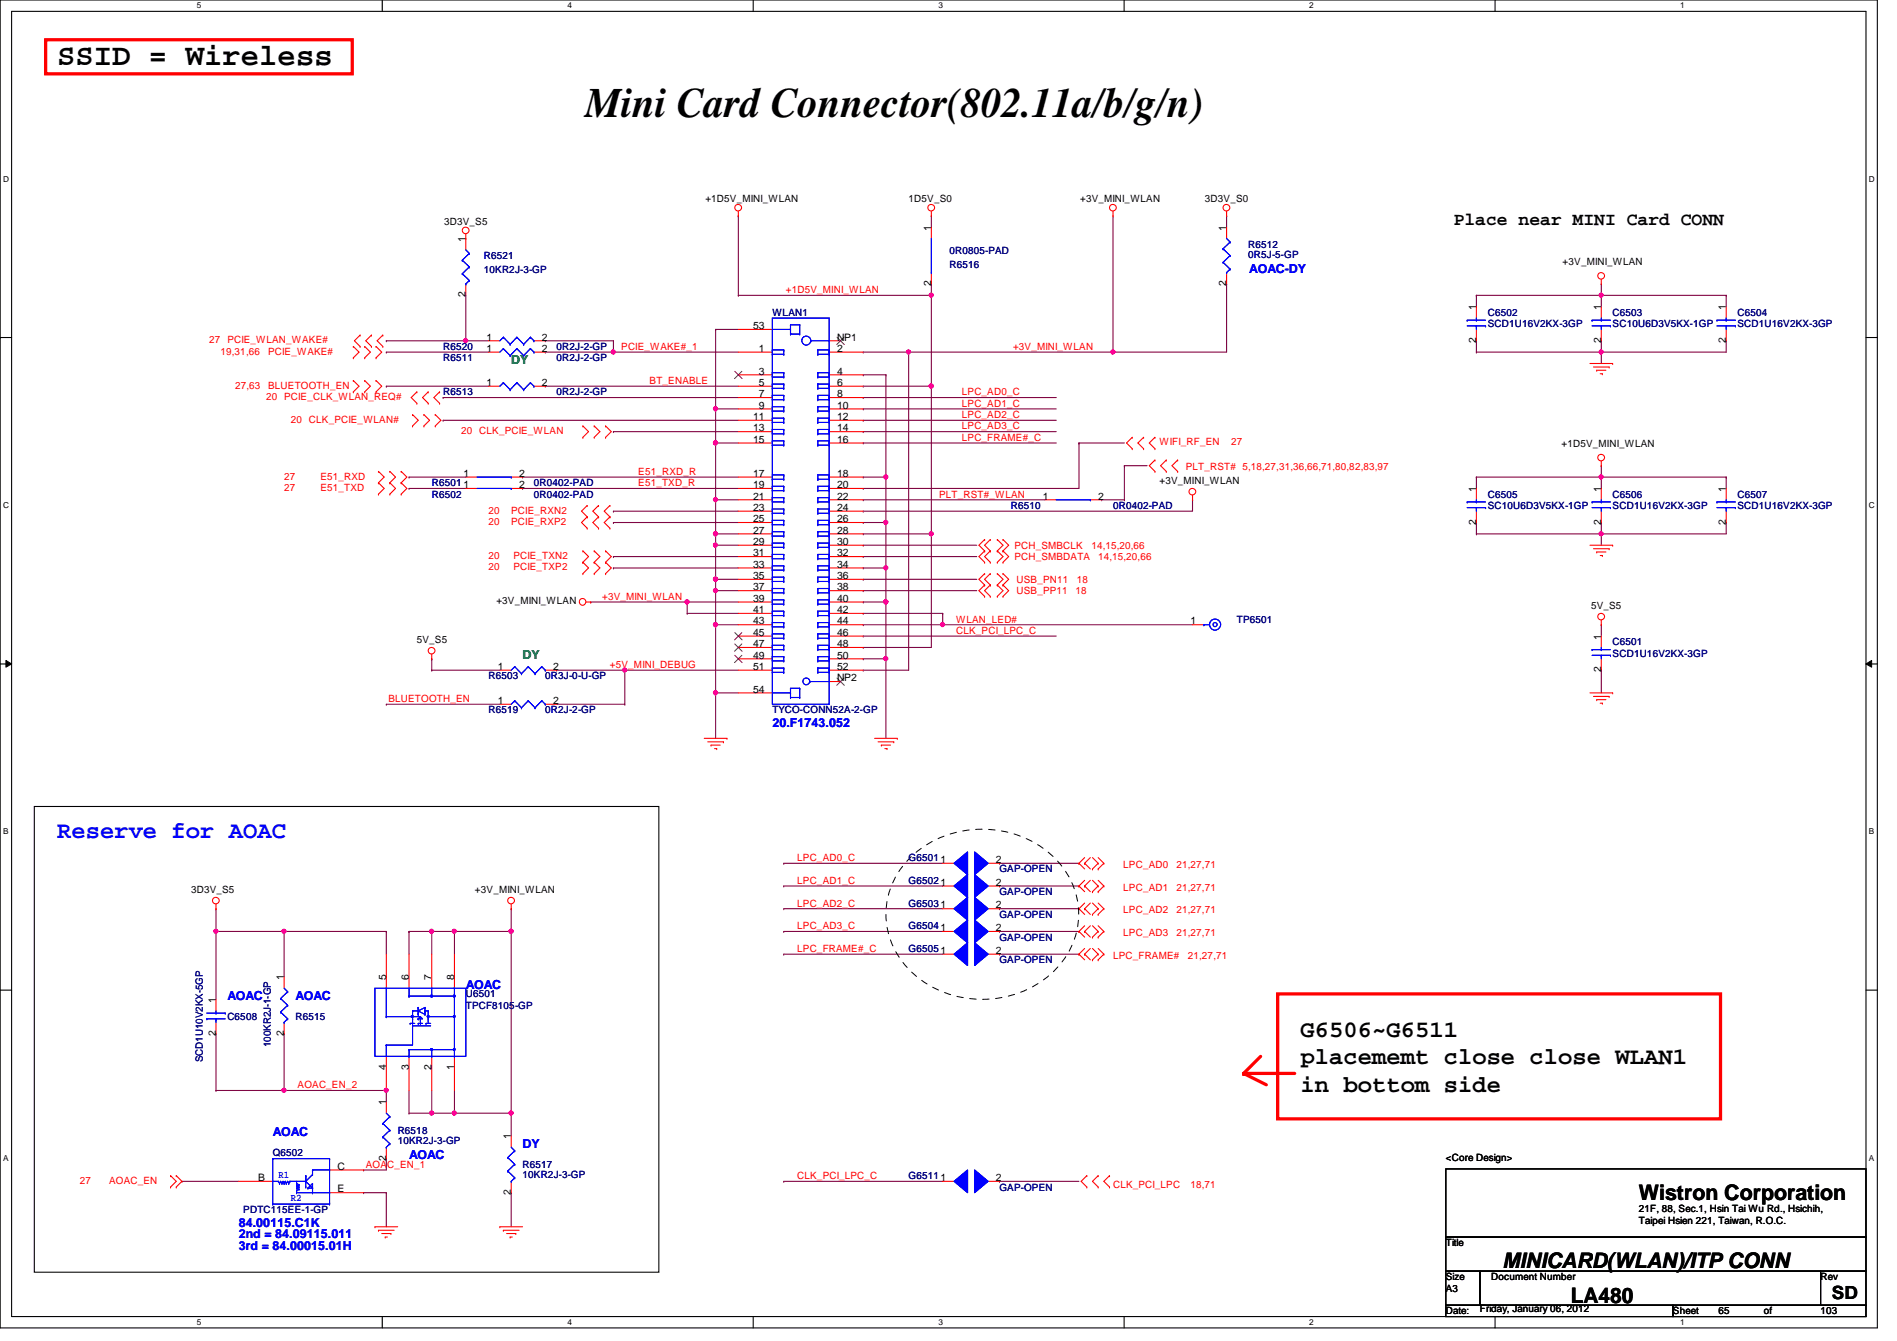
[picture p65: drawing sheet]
<svg xmlns="http://www.w3.org/2000/svg" width="297mm" height="210mm" viewBox="0 0 297 210" stroke-linecap="round" stroke-linejoin="round" font-family="sans-serif">
<defs><g id="words">
<text font-size="6.6" x="91.6" y="18.4">Mini Card Connector(802.11a/b/g/n)</text>
<text font-size="4.8" x="8.9" y="10.2">SSID = Wireless</text>
<text font-size="3.7" fill="#00f" x="8.9" y="131.2">Reserve for AOAC</text>
<g font-size="3.7">
<text x="203.6" y="162.3">G6506~G6511</text>
<text x="203.6" y="166.6">placememt close close WLAN1</text>
<text x="203.6" y="170.9">in bottom side</text>
</g>
<g font-size="3.3">
<text x="256.6" y="187.9">Wistron Corporation</text>
<text x="235.3" y="198.5">MINICARD(WLAN)/ITP CONN</text>
<text x="246" y="203.9">LA480</text>
</g>
<g font-size="2.8">
<text x="227.6" y="35.3">Place near MINI Card CONN</text>
<text x="286.8" y="203.4">SD</text>
</g>
<g font-size="1.9" fill="#00f">
<text x="195.6" y="42.7">AOAC-DY</text>
<text x="120.9" y="113.8">20.F1743.052</text>
<text x="72.9" y="154.7">AOAC</text>
<text x="35.6" y="156.5">AOAC</text>
<text x="46.3" y="156.5">AOAC</text>
<text x="42.7" y="177.8">AOAC</text>
<text x="81.8" y="179.6">DY</text>
<text x="64" y="181.4">AOAC</text>
<text x="37.4" y="192.1">84.00115.C1K</text>
<text x="37.4" y="193.8">2nd = 84.09115.011</text>
<text x="37.4" y="195.6">3rd = 84.00015.01H</text>
</g>
<g font-size="1.9" fill="#008000">
<text x="80" y="56.9">DY</text>
<text x="81.8" y="103.2">DY</text>
</g>
<g font-size="1.6">
<text x="69.6" y="35.2">3D3V_S5</text>
<text x="110.4" y="31.7">+1D5V_MINI_WLAN</text>
<text x="142.3" y="31.7">1D5V_S0</text>
<text x="169.1" y="31.7">+3V_MINI_WLAN</text>
<text x="188.7" y="31.7">3D3V_S0</text>
<text x="72.9" y="37.9" transform="rotate(-90 72.9 37.9)">1</text>
<text x="145.8" y="36.1" transform="rotate(-90 145.8 36.1)">1</text>
<text x="192" y="36.1" transform="rotate(-90 192 36.1)">1</text>
<text x="244.7" y="41.4">+3V_MINI_WLAN</text>
<text x="72.9" y="46.6" transform="rotate(-90 72.9 46.6)">2</text>
<text x="145.8" y="44.8" transform="rotate(-90 145.8 44.8)">2</text>
<text x="192" y="44.8" transform="rotate(-90 192 44.8)">2</text>
<text x="76.2" y="53.3">1</text>
<text x="84.8" y="53.3">2</text>
<text x="117.9" y="51.5">53</text>
<text x="131.1" y="53.3">NP1</text>
<text x="231.1" y="53.7" transform="rotate(-90 231.1 53.7)">2</text>
<text x="231.1" y="48.6" transform="rotate(-90 231.1 48.6)">1</text>
<text x="250.7" y="53.7" transform="rotate(-90 250.7 53.7)">2</text>
<text x="250.7" y="48.6" transform="rotate(-90 250.7 48.6)">1</text>
<text x="270.3" y="53.7" transform="rotate(-90 270.3 53.7)">2</text>
<text x="270.3" y="48.6" transform="rotate(-90 270.3 48.6)">1</text>
<text x="76.2" y="55.1">1</text>
<text x="84.8" y="55.1">2</text>
<text x="118.8" y="55.1">1</text>
<text x="118.8" y="58.6">3</text>
<text x="131.1" y="55.1">2</text>
<text x="131.1" y="58.6">4</text>
<text x="76.2" y="60.4">1</text>
<text x="84.8" y="60.4">2</text>
<text x="117.9" y="65.7">11</text>
<text x="118.8" y="60.4">5</text>
<text x="118.8" y="62.2">7</text>
<text x="118.8" y="64">9</text>
<text x="131.1" y="60.4">6</text>
<text x="131.1" y="62.2">8</text>
<text x="131.1" y="64">10</text>
<text x="131.1" y="65.7">12</text>
<text x="117.9" y="67.5">13</text>
<text x="117.9" y="69.3">15</text>
<text x="131.1" y="67.5">14</text>
<text x="131.1" y="69.3">16</text>
<text x="244.5" y="69.9">+1D5V_MINI_WLAN</text>
<text x="72.6" y="76.4">1</text>
<text x="72.6" y="74.6">1</text>
<text x="81.3" y="76.4">2</text>
<text x="81.3" y="74.6">2</text>
<text x="117.9" y="74.6">17</text>
<text x="117.9" y="76.4">19</text>
<text x="131.1" y="74.6">18</text>
<text x="131.1" y="76.4">20</text>
<text x="181.6" y="75.8">+3V_MINI_WLAN</text>
<text x="231.1" y="77" transform="rotate(-90 231.1 77)">1</text>
<text x="250.7" y="77" transform="rotate(-90 250.7 77)">1</text>
<text x="270.3" y="77" transform="rotate(-90 270.3 77)">1</text>
<text x="117.9" y="78.2">21</text>
<text x="117.9" y="80">23</text>
<text x="117.9" y="81.7">25</text>
<text x="117.9" y="83.5">27</text>
<text x="131.1" y="78.2">22</text>
<text x="131.1" y="80">24</text>
<text x="131.1" y="81.7">26</text>
<text x="131.1" y="83.5">28</text>
<text x="163.3" y="78.2">1</text>
<text x="172" y="78.2">2</text>
<text x="231.1" y="82.1" transform="rotate(-90 231.1 82.1)">2</text>
<text x="250.7" y="82.1" transform="rotate(-90 250.7 82.1)">2</text>
<text x="270.3" y="82.1" transform="rotate(-90 270.3 82.1)">2</text>
<text x="117.9" y="85.3">29</text>
<text x="117.9" y="87.1">31</text>
<text x="117.9" y="88.9">33</text>
<text x="131.1" y="85.3">30</text>
<text x="131.1" y="87.1">32</text>
<text x="131.1" y="88.9">34</text>
<text x="77.7" y="94.6">+3V_MINI_WLAN</text>
<text x="117.9" y="90.6">35</text>
<text x="117.9" y="92.4">37</text>
<text x="117.9" y="94.2">39</text>
<text x="117.9" y="96">41</text>
<text x="131.1" y="90.6">36</text>
<text x="131.1" y="92.4">38</text>
<text x="131.1" y="94.2">40</text>
<text x="131.1" y="96">42</text>
<text x="249.1" y="95.3">5V_S5</text>
<text x="65.3" y="100.7">5V_S5</text>
<text x="117.9" y="97.7">43</text>
<text x="117.9" y="99.5">45</text>
<text x="117.9" y="101.3">47</text>
<text x="131.1" y="97.7">44</text>
<text x="131.1" y="99.5">46</text>
<text x="131.1" y="101.3">48</text>
<text x="186.4" y="97.7">1</text>
<text x="250.7" y="100.1" transform="rotate(-90 250.7 100.1)">1</text>
<text x="77.9" y="104.9">1</text>
<text x="86.6" y="104.9">2</text>
<text x="117.9" y="103.1">49</text>
<text x="117.9" y="104.9">51</text>
<text x="131.1" y="103.1">50</text>
<text x="131.1" y="104.9">52</text>
<text x="131.1" y="106.6">NP2</text>
<text x="250.7" y="105.2" transform="rotate(-90 250.7 105.2)">2</text>
<text x="77.9" y="110.2">1</text>
<text x="86.6" y="110.2">2</text>
<text x="117.9" y="108.4">54</text>
<text x="156" y="135.1">2</text>
<text x="29.9" y="139.8">3D3V_S5</text>
<text x="74.4" y="139.8">+3V_MINI_WLAN</text>
<text x="156" y="138.6">2</text>
<text x="156" y="142.2">2</text>
<text x="156" y="149.3">2</text>
<text x="156" y="145.8">2</text>
<text x="44.4" y="153.5" transform="rotate(-90 44.4 153.5)">1</text>
<text x="60.4" y="153.5" transform="rotate(-90 60.4 153.5)">5</text>
<text x="64" y="153.5" transform="rotate(-90 64 153.5)">6</text>
<text x="67.6" y="153.5" transform="rotate(-90 67.6 153.5)">7</text>
<text x="71.1" y="153.5" transform="rotate(-90 71.1 153.5)">8</text>
<text x="33.8" y="157" transform="rotate(-90 33.8 157)">1</text>
<text x="33.8" y="162.1" transform="rotate(-90 33.8 162.1)">2</text>
<text x="44.4" y="162.1" transform="rotate(-90 44.4 162.1)">2</text>
<text x="60.4" y="167.5" transform="rotate(-90 60.4 167.5)">4</text>
<text x="64" y="167.5" transform="rotate(-90 64 167.5)">3</text>
<text x="67.6" y="167.5" transform="rotate(-90 67.6 167.5)">2</text>
<text x="71.1" y="167.5" transform="rotate(-90 71.1 167.5)">1</text>
<text x="60.4" y="173" transform="rotate(-90 60.4 173)">1</text>
<text x="80" y="178.4" transform="rotate(-90 80 178.4)">1</text>
<text x="40.4" y="184.9">B</text>
<text x="52.8" y="183.1">C</text>
<text x="60.4" y="181.7" transform="rotate(-90 60.4 181.7)">2</text>
<text x="156" y="184.9">2</text>
<text x="226.4" y="181.7">&lt;Core Design&gt;</text>
<text x="52.8" y="186.6">E</text>
<text x="80" y="187" transform="rotate(-90 80 187)">2</text>
<text x="256.6" y="189.7">21F, 88, Sec.1, Hsin Tai Wu Rd., Hsichih,</text>
<text x="256.6" y="191.6">Taipei Hsien 221, Taiwan, R.O.C.</text>
<text x="226.4" y="195.1">Title</text>
<text x="226.4" y="200.4">Size</text>
<text x="226.4" y="202.2">A3</text>
<text x="233.5" y="200.4">Document Number</text>
<text x="285.1" y="200.4">Rev</text>
<text x="226.4" y="205.7">Date:</text>
<text x="231.7" y="205.4">Friday, January 06, 2012</text>
<text x="262" y="205.7">Sheet</text>
<text x="269.1" y="205.7">65</text>
<text x="276.2" y="205.7">of</text>
<text x="285.1" y="205.7">103</text>
</g>
<g font-size="1.6" fill="#000080">
<text x="75.8" y="40.6">R6521</text>
<text x="148.7" y="42">R6516</text>
<text x="148.7" y="39.8">0R0805-PAD</text>
<text x="195.4" y="38.8">R6512</text>
<text x="195.4" y="40.4">0R5J-5-GP</text>
<text x="75.8" y="42.7">10KR2J-3-GP</text>
<text x="120.9" y="49.4">WLAN1</text>
<text x="233" y="49.4">C6502</text>
<text x="233" y="51.2">SCD1U16V2KX-3GP</text>
<text x="252.5" y="49.4">C6503</text>
<text x="252.5" y="51.2">SC10U6D3V5KX-1GP</text>
<text x="272.1" y="49.4">C6504</text>
<text x="272.1" y="51.2">SCD1U16V2KX-3GP</text>
<text x="69.4" y="54.8">R6520</text>
<text x="69.4" y="56.6">R6511</text>
<text x="87.2" y="54.8">0R2J-2-GP</text>
<text x="87.2" y="56.6">0R2J-2-GP</text>
<text x="69.4" y="61.9">R6513</text>
<text x="87.2" y="61.9">0R2J-2-GP</text>
<text x="67.6" y="77.9">R6502</text>
<text x="67.6" y="76.1">R6501</text>
<text x="83.6" y="77.9">0R0402-PAD</text>
<text x="83.6" y="76.1">0R0402-PAD</text>
<text x="233" y="77.9">C6505</text>
<text x="252.5" y="77.9">C6506</text>
<text x="272.1" y="77.9">C6507</text>
<text x="158.3" y="79.7">R6510</text>
<text x="174.3" y="79.7">0R0402-PAD</text>
<text x="233" y="79.7">SC10U6D3V5KX-1GP</text>
<text x="252.5" y="79.7">SCD1U16V2KX-3GP</text>
<text x="272.1" y="79.7">SCD1U16V2KX-3GP</text>
<text x="193.7" y="97.5">TP6501</text>
<text x="252.5" y="101">C6501</text>
<text x="76.5" y="106.3">R6503</text>
<text x="85.4" y="106.3">0R3J-0-U-GP</text>
<text x="252.5" y="102.8">SCD1U16V2KX-3GP</text>
<text x="76.5" y="111.7">R6519</text>
<text x="85.4" y="111.7">0R2J-2-GP</text>
<text x="120.9" y="111.7">TYCO-CONN52A-2-GP</text>
<text x="142.3" y="134.8">G65011</text>
<text x="156.5" y="136.6">GAP-OPEN</text>
<text x="142.3" y="138.3">G65021</text>
<text x="142.3" y="141.9">G65031</text>
<text x="156.5" y="140.1">GAP-OPEN</text>
<text x="156.5" y="143.7">GAP-OPEN</text>
<text x="142.3" y="149">G65051</text>
<text x="142.3" y="145.5">G65041</text>
<text x="156.5" y="147.2">GAP-OPEN</text>
<text x="156.5" y="150.8">GAP-OPEN</text>
<text x="35.6" y="159.7">C6508</text>
<text x="46.3" y="159.7">R6515</text>
<text x="72.9" y="156.1">U6501</text>
<text x="72.9" y="157.9">TPCF8105-GP</text>
<text x="31.7" y="166.2" transform="rotate(-90 31.7 166.2)">SCD1U10V2KX-5GP</text>
<text x="42.4" y="163.9" transform="rotate(-90 42.4 163.9)">100KR2J-1-GP</text>
<text x="62.3" y="177.5">R6518</text>
<text x="62.3" y="179.1">10KR2J-3-GP</text>
<text x="42.7" y="181">Q6502</text>
<text x="81.8" y="182.8">R6517</text>
<text x="81.8" y="184.4">10KR2J-3-GP</text>
<text x="142.3" y="184.6">G65111</text>
<text x="38.1" y="189.9">PDTC115EE-1-GP</text>
<text x="156.5" y="186.4">GAP-OPEN</text>
</g>
<g font-size="1.6" fill="#f00">
<text x="123.1" y="45.9">+1D5V_MINI_WLAN</text>
<text x="32.8" y="53.7">27 PCIE_WLAN_WAKE#</text>
<text x="34.5" y="55.5">19,31,66</text>
<text x="42" y="55.5">PCIE_WAKE#</text>
<text x="97.3" y="54.8">PCIE_WAKE#_1</text>
<text x="158.6" y="54.8">+3V_MINI_WLAN</text>
<text x="36.8" y="60.8">27,63</text>
<text x="41.7" y="62.6">20 PCIE_CLK_WLAN_REQ#</text>
<text x="42" y="60.8">BLUETOOTH_EN</text>
<text x="101.7" y="60.1">BT_ENABLE</text>
<text x="150.6" y="65.4">LPC_AD2_C</text>
<text x="150.6" y="61.9">LPC_AD0_C</text>
<text x="150.6" y="63.7">LPC_AD1_C</text>
<text x="45.5" y="66.2">20 CLK_PCIE_WLAN#</text>
<text x="72.2" y="67.9">20 CLK_PCIE_WLAN</text>
<text x="150.6" y="69">LPC_FRAME#_C</text>
<text x="150.6" y="67.2">LPC_AD3_C</text>
<text x="181.6" y="69.7">WIFI_RF_EN</text>
<text x="192.8" y="69.7">27</text>
<text x="44.5" y="75.1">27</text>
<text x="44.5" y="76.8">27</text>
<text x="50.2" y="75.1">E51_RXD</text>
<text x="50.2" y="76.8">E51_TXD</text>
<text x="99.9" y="74.3">E51_RXD_R</text>
<text x="99.9" y="76.1">E51_TXD_R</text>
<text x="147.1" y="77.9">PLT_RST#_WLAN</text>
<text x="185.7" y="73.6">PLT_RST# 5,18,27,31,36,66,71,80,82,83,97</text>
<text x="76.5" y="82.2">20</text>
<text x="76.5" y="80.4">20</text>
<text x="80" y="82.2">PCIE_RXP2</text>
<text x="80" y="80.4">PCIE_RXN2</text>
<text x="76.5" y="87.5">20</text>
<text x="76.5" y="89.3">20</text>
<text x="80.4" y="87.5">PCIE_TXN2</text>
<text x="80.4" y="89.3">PCIE_TXP2</text>
<text x="158.8" y="85.9">PCH_SMBCLK</text>
<text x="158.8" y="87.7">PCH_SMBDATA</text>
<text x="170.9" y="85.9">14,15,20,66</text>
<text x="172" y="87.7">14,15,20,66</text>
<text x="94.3" y="93.9">+3V_MINI_WLAN</text>
<text x="159.2" y="93">USB_PP11</text>
<text x="159.2" y="91.2">USB_PN11</text>
<text x="168.4" y="93">18</text>
<text x="168.6" y="91.2">18</text>
<text x="149.7" y="99.2">CLK_PCI_LPC_C</text>
<text x="149.7" y="97.5">WLAN_LED#</text>
<text x="95.5" y="104.6">+5V_MINI_DEBUG</text>
<text x="60.8" y="109.9">BLUETOOTH_EN</text>
<text x="124.8" y="134.8">LPC_AD0_C</text>
<text x="175.9" y="135.8">LPC_AD0</text>
<text x="184.2" y="135.8">21,27,71</text>
<text x="124.8" y="141.9">LPC_AD2_C</text>
<text x="124.8" y="138.3">LPC_AD1_C</text>
<text x="175.9" y="143">LPC_AD2</text>
<text x="175.9" y="139.4">LPC_AD1</text>
<text x="184.2" y="143">21,27,71</text>
<text x="184.2" y="139.4">21,27,71</text>
<text x="124.8" y="149">LPC_FRAME#_C</text>
<text x="124.8" y="145.5">LPC_AD3_C</text>
<text x="175.9" y="146.5">LPC_AD3</text>
<text x="184.2" y="146.5">21,27,71</text>
<text x="174.3" y="150.1">LPC_FRAME#</text>
<text x="186" y="150.1">21,27,71</text>
<text x="46.6" y="170.3">AOAC_EN_2</text>
<text x="12.5" y="185.3">27</text>
<text x="17.1" y="185.3">AOAC_EN</text>
<text x="57.3" y="182.8">AOAC_EN_1</text>
<text x="124.8" y="184.6">CLK_PCI_LPC_C</text>
<text x="174.3" y="186">CLK_PCI_LPC</text>
<text x="186.4" y="186">18,71</text>
</g>
<g font-size="1.6" fill="#00f">
<text x="43.6" y="184.4">R1</text>
<text x="45.5" y="187.9">R2</text>
</g>
<g font-size="1.3">
<text x="30.8" y="1.3">5</text>
<text x="88.9" y="1.3">4</text>
<text x="146.9" y="1.3">3</text>
<text x="205" y="1.3">2</text>
<text x="263.1" y="1.3">1</text>
<text x=".5" y="28.4">D</text>
<text x="292.6" y="28.4">D</text>
<text x=".5" y="79.5">C</text>
<text x="292.6" y="79.5">C</text>
<text x=".5" y="130.6">B</text>
<text x="292.6" y="130.6">B</text>
<text x=".5" y="181.7">A</text>
<text x="292.6" y="181.7">A</text>
<text x="30.8" y="207.4">5</text>
<text x="88.9" y="207.4">4</text>
<text x="146.9" y="207.4">3</text>
<text x="205" y="207.4">2</text>
<text x="263.1" y="207.4">1</text>
</g>
</g></defs>
<path d="M0 0h294v207.9h-294zM1.8 1.8h290.4v204.3h-290.4z" fill="none" stroke="#000" stroke-width=".17"/>
<g fill="#fff">
<path d="M30.8 .2h.7v1.4h-.7z"/>
<path d="M30.8 206.2h.7v1.4h-.7z"/>
</g>
<path d="M59.9 0v1.8M59.9 206.1v1.8" fill="none" stroke="#000" stroke-width=".17"/>
<g fill="#fff">
<path d="M88.9 .2h.6v1.4h-.6z"/>
<path d="M88.9 206.2h.6v1.4h-.6z"/>
</g>
<path d="M117.9 0v1.8M117.9 206.1v1.8" fill="none" stroke="#000" stroke-width=".17"/>
<g fill="#fff">
<path d="M146.9 .2h.7v1.4h-.7z"/>
<path d="M146.9 206.2h.7v1.4h-.7z"/>
</g>
<path d="M176 0v1.8M176 206.1v1.8" fill="none" stroke="#000" stroke-width=".17"/>
<g fill="#fff">
<path d="M205 .2h.7v1.4h-.7z"/>
<path d="M205 206.2h.7v1.4h-.7z"/>
</g>
<path d="M234.1 0v1.8M234.1 206.1v1.8" fill="none" stroke="#000" stroke-width=".17"/>
<g fill="#fff">
<path d="M263.1 .2h.7v1.4h-.7z"/>
<path d="M263.1 206.2h.7v1.4h-.7z"/>
<path d="M.5 27.3h.9v1.4h-.9z"/>
<path d="M292.6 27.3h.9v1.4h-.9z"/>
<path d="M.5 78.4h.9v1.4h-.9z"/>
<path d="M292.6 78.4h.9v1.4h-.9z"/>
</g>
<path d="M0 52.8h1.8M292.2 52.8h1.8" fill="none" stroke="#000" stroke-width=".17"/>
<g fill="#fff">
<path d="M.5 129.5h.8v1.4h-.8z"/>
<path d="M292.6 129.5h.9v1.4h-.9z"/>
</g>
<path d="M0 103.9h1.8M292.2 103.9h1.8" fill="none" stroke="#000" stroke-width=".17"/>
<path d="M.9 103.4l.9 .5-.9 .5zM292.2 103.9l.9-.5v1z" fill="#000"/>
<path d="M.9 103.4l.9 .5-.9 .5zM292.2 103.9l.9-.5v1z" fill="none" stroke="#000" stroke-width=".16"/>
<g fill="#fff">
<path d="M.5 180.5h.8v1.4h-.8z"/>
<path d="M292.6 180.5h.9v1.4h-.9z"/>
</g>
<path d="M0 155h1.8M292.2 155h1.8" fill="none" stroke="#000" stroke-width=".17"/>
<path d="M145.8 60.5h.1M145.8 60.5v23.1" fill="none" stroke="#800040" stroke-width=".17"/>
<circle cx="145.8" cy="60.4" r=".32" fill="#f0f"/>
<circle cx="145.8" cy="60.4" r=".32" fill="none" stroke="#f0f" stroke-width=".17"/>
<g fill="none" stroke="#800040" stroke-width=".17">
<path d="M145.8 33.8h.1M145.8 33.8v1.8M192.1 33.8h.1M192.1 33.8v1.8M96.1 55.1h.1M96.1 55.1h19.5M192.1 44.4h.1M192.1 44.4v10.7M168.9 69.3h.1M168.9 69.3v7.2M168.9 69.3h7.2M172.5 78.2h.1"/>
<path d="M172.5 78.2h3.6M176.1 78.2h.1M176.1 72.9h.1M176.1 72.9v5.3M176.1 72.9h3.5M135.2 97.8h.1M135.2 99.6h.1M135.2 96h.1M135.2 97.8h51.5M135.2 99.6h30.2M135.2 96h12.4M147.6 96h.1"/>
<path d="M147.6 97.8h.1M147.6 96v1.8"/>
</g>
<circle cx="147.6" cy="97.8" r=".32" fill="#f0f"/>
<circle cx="147.6" cy="97.8" r=".32" fill="none" stroke="#f0f" stroke-width=".17"/>
<path d="M112.1 97.8h.1M112.1 97.8h3.5M112.1 108.5h.1M112.1 108.5v7.1" fill="none" stroke="#800040" stroke-width=".17"/>
<circle cx="112" cy="108.4" r=".32" fill="#f0f"/>
<circle cx="112" cy="108.4" r=".32" fill="none" stroke="#f0f" stroke-width=".17"/>
<path d="M107.6 96h.1M107.6 94.2h.1M107.6 96h8M107.6 94.2v1.8" fill="none" stroke="#800040" stroke-width=".17"/>
<circle cx="107.6" cy="94.2" r=".32" fill="#f0f"/>
<circle cx="107.6" cy="94.2" r=".32" fill="none" stroke="#f0f" stroke-width=".17"/>
<path d="M112.1 51.6h.1M112.1 51.6h3.5M107.6 94.2h.1M107.6 94.2h8M112.1 83.6h.1M112.1 85.3h.1M112.1 83.6h3.5M112.1 85.3v5.4M135.2 88.9h.1M135.2 88.9h3.5" fill="none" stroke="#800040" stroke-width=".17"/>
<circle cx="112" cy="90.7" r=".32" fill="#f0f"/>
<circle cx="112" cy="90.7" r=".32" fill="none" stroke="#f0f" stroke-width=".17"/>
<circle cx="112" cy="85.3" r=".32" fill="#f0f"/>
<circle cx="112" cy="85.3" r=".32" fill="none" stroke="#f0f" stroke-width=".17"/>
<path d="M112.1 69.3h.1M112.1 69.3v8.9" fill="none" stroke="#800040" stroke-width=".17"/>
<circle cx="112" cy="69.3" r=".32" fill="#f0f"/>
<circle cx="112" cy="69.3" r=".32" fill="none" stroke="#f0f" stroke-width=".17"/>
<path d="M81.8 74.7h.1M81.8 74.7h33.8M138.7 94.2h.1M138.7 94.2v8.9" fill="none" stroke="#800040" stroke-width=".17"/>
<circle cx="138.7" cy="94.2" r=".32" fill="#f0f"/>
<circle cx="138.7" cy="94.2" r=".32" fill="none" stroke="#f0f" stroke-width=".17"/>
<path d="M69.4 65.8h.1M69.4 65.8h46.2M138.7 88.9h.1M138.7 88.9v5.3" fill="none" stroke="#800040" stroke-width=".17"/>
<circle cx="138.7" cy="94.2" r=".32" fill="#f0f"/>
<circle cx="138.7" cy="94.2" r=".32" fill="none" stroke="#f0f" stroke-width=".17"/>
<circle cx="138.7" cy="88.9" r=".32" fill="#f0f"/>
<circle cx="138.7" cy="88.9" r=".32" fill="none" stroke="#f0f" stroke-width=".17"/>
<path d="M138.7 74.7h.1M138.7 74.7v7.1" fill="none" stroke="#800040" stroke-width=".17"/>
<circle cx="138.7" cy="74.6" r=".32" fill="#f0f"/>
<circle cx="138.7" cy="74.6" r=".32" fill="none" stroke="#f0f" stroke-width=".17"/>
<path d="M112.1 97.8h.1M112.1 97.8v10.7" fill="none" stroke="#800040" stroke-width=".17"/>
<circle cx="112" cy="97.8" r=".32" fill="#f0f"/>
<circle cx="112" cy="97.8" r=".32" fill="none" stroke="#f0f" stroke-width=".17"/>
<g fill="none" stroke="#800040" stroke-width=".17">
<path d="M135.2 58.7h.1M135.2 58.7h3.5M138.7 58.7h.1M138.7 58.7v16M96.1 67.6h.1M96.1 67.6h19.5M112.1 64h.1M112.1 64h3.5M112.1 85.3h.1M112.1 85.3h3.5M135.2 94.2h.1M135.2 94.2h3.5"/>
<path d="M145.8 83.6h.1M145.8 83.6v17.7h-10.6M112.1 108.5h.1M112.1 108.5h3.5M135.2 101.3h.1"/>
</g>
<circle cx="145.8" cy="83.5" r=".32" fill="#f0f"/>
<circle cx="145.8" cy="83.5" r=".32" fill="none" stroke="#f0f" stroke-width=".17"/>
<path d="M112.1 51.6h.1M112.1 51.6v12.4M64 74.7h.1M64 76.5h.1M64 74.7h8.9M64 76.5h8.9M138.7 103.1h.1M138.7 103.1v12.5" fill="none" stroke="#800040" stroke-width=".17"/>
<circle cx="138.7" cy="103.1" r=".32" fill="#f0f"/>
<circle cx="138.7" cy="103.1" r=".32" fill="none" stroke="#f0f" stroke-width=".17"/>
<path d="M135.2 78.2h.1M135.2 78.2h28.4M112.1 90.7h.1M112.1 92.5h.1M112.1 90.7h3.5M112.1 92.5v5.3M135.2 85.3h.1M135.2 83.6h.1M135.2 85.3h17.7M135.2 83.6h10.6M135.2 103.1h.1M135.2 103.1h3.5" fill="none" stroke="#800040" stroke-width=".17"/>
<circle cx="112" cy="97.8" r=".32" fill="#f0f"/>
<circle cx="112" cy="97.8" r=".32" fill="none" stroke="#f0f" stroke-width=".17"/>
<path d="M81.8 76.5h.1M81.8 76.5h33.8M135.2 74.7h.1M135.2 74.7h3.5M135.2 80h.1M135.2 80h51.5M138.7 81.8h.1M138.7 81.8v7.1" fill="none" stroke="#800040" stroke-width=".17"/>
<circle cx="138.7" cy="81.8" r=".32" fill="#f0f"/>
<circle cx="138.7" cy="81.8" r=".32" fill="none" stroke="#f0f" stroke-width=".17"/>
<path d="M174.3 55.1h.1M174.3 55.1h17.8" fill="none" stroke="#800040" stroke-width=".17"/>
<circle cx="174.3" cy="55.1" r=".32" fill="#f0f"/>
<circle cx="174.3" cy="55.1" r=".32" fill="none" stroke="#f0f" stroke-width=".17"/>
<path d="M112.1 69.3h.1M112.1 78.2h.1M112.1 69.3h3.5M112.1 78.2v5.4" fill="none" stroke="#800040" stroke-width=".17"/>
<circle cx="112" cy="83.5" r=".32" fill="#f0f"/>
<circle cx="112" cy="83.5" r=".32" fill="none" stroke="#f0f" stroke-width=".17"/>
<circle cx="112" cy="78.2" r=".32" fill="#f0f"/>
<circle cx="112" cy="78.2" r=".32" fill="none" stroke="#f0f" stroke-width=".17"/>
<path d="M135.2 60.5h.1M135.2 60.5h10.6M135.2 87.1h.1M135.2 87.1h17.7M97.8 104.9h.1M97.8 104.9h17.8" fill="none" stroke="#800040" stroke-width=".17"/>
<circle cx="145.8" cy="60.4" r=".32" fill="#f0f"/>
<circle cx="145.8" cy="60.4" r=".32" fill="none" stroke="#f0f" stroke-width=".17"/>
<path d="M112.1 90.7h.1M112.1 90.7v1.8" fill="none" stroke="#800040" stroke-width=".17"/>
<circle cx="112" cy="90.7" r=".32" fill="#f0f"/>
<circle cx="112" cy="90.7" r=".32" fill="none" stroke="#f0f" stroke-width=".17"/>
<path d="M112.1 83.6h.1M112.1 83.6v1.7" fill="none" stroke="#800040" stroke-width=".17"/>
<circle cx="112" cy="83.5" r=".32" fill="#f0f"/>
<circle cx="112" cy="83.5" r=".32" fill="none" stroke="#f0f" stroke-width=".17"/>
<path d="M112.1 64h.1M112.1 64v5.3" fill="none" stroke="#800040" stroke-width=".17"/>
<circle cx="112" cy="69.3" r=".32" fill="#f0f"/>
<circle cx="112" cy="69.3" r=".32" fill="none" stroke="#f0f" stroke-width=".17"/>
<circle cx="112" cy="64" r=".32" fill="#f0f"/>
<circle cx="112" cy="64" r=".32" fill="none" stroke="#f0f" stroke-width=".17"/>
<path d="M135.2 76.5h.1M135.2 76.5h33.7M112.1 92.5h.1M112.1 92.5h3.5M135.2 90.7h.1M135.2 92.5h.1M135.2 90.7h17.7M135.2 92.5h17.7" fill="none" stroke="#800040" stroke-width=".17"/>
<circle cx="112" cy="92.4" r=".32" fill="#f0f"/>
<circle cx="112" cy="92.4" r=".32" fill="none" stroke="#f0f" stroke-width=".17"/>
<g fill="none" stroke="#800040" stroke-width=".17">
<path d="M142.3 55.1h.1M142.3 55.1v49.8h-7.1M69.4 62.2h.1M69.4 62.2h46.2M112.1 78.2h.1M112.1 78.2h3.5M92.5 94.2h.1M92.5 94.2h15.1M96.1 81.8h.1M96.1 87.1h.1M96.1 80h.1M96.1 88.9h.1"/>
<path d="M96.1 81.8h19.5M96.1 87.1h19.5M96.1 80h19.5M96.1 88.9h19.5M135.2 81.8h.1M135.2 81.8h3.5M135.2 104.9h.1"/>
</g>
<circle cx="142.3" cy="55.1" r=".32" fill="#f0f"/>
<circle cx="142.3" cy="55.1" r=".32" fill="none" stroke="#f0f" stroke-width=".17"/>
<g fill="none" stroke="#800040" stroke-width=".17">
<path d="M60.5 55.1h.1M60.5 55.1h16M135.2 55.1h.1M135.2 55.1h7.1M145.8 46.2h.1M145.8 46.2v14.3M135.2 69.3h.1M135.2 65.8h.1M135.2 62.2h.1M135.2 67.6h.1M135.2 64h.1M135.2 69.3h30.2"/>
<path d="M135.2 65.8h30.2M135.2 62.2h30.2M135.2 67.6h30.2M135.2 64h30.2"/>
</g>
<circle cx="145.8" cy="46.2" r=".32" fill="#f0f"/>
<circle cx="145.8" cy="46.2" r=".32" fill="none" stroke="#f0f" stroke-width=".17"/>
<g fill="none" stroke="#800040" stroke-width=".17">
<path d="M250.7 44.4h.1M250.7 44.4v1.8M270.3 53.3h.1M270.3 53.3v1.8M186.7 78.2h.1M186.7 78.2v1.8M250.7 72.9h.1M250.7 74.7h.1M250.7 72.9v1.8M250.7 74.7h19.6M231.2 81.8h.1M231.2 81.8v1.8"/>
<path d="M250.7 97.8h.1M250.7 97.8v1.8M67.6 103.1h.1M67.6 104.9h.1M67.6 103.1v1.8M67.6 104.9h10.7M250.7 104.9h.1M250.7 104.9v3.6M122.7 135.1h.1M122.7 138.7h.1M122.7 135.1h24.9M122.7 138.7h24.9"/>
<path d="M156.5 135.1h.1M156.5 138.7h.1M156.5 135.1h12.4M156.5 138.7h12.4M122.7 149.4h.1M122.7 142.2h.1M122.7 145.8h.1M122.7 142.2h24.9M122.7 145.8h24.9M122.7 149.4h24.9M156.5 142.2h.1M156.5 145.8h.1"/>
<path d="M156.5 149.4h.1M156.5 142.2h12.4M156.5 145.8h12.4M156.5 149.4h12.4M122.7 184.9h.1M122.7 184.9h24.9M156.5 184.9h.1M156.5 184.9h12.4"/>
</g>
<circle cx="250.7" cy="74.6" r=".32" fill="#f0f"/>
<circle cx="250.7" cy="74.6" r=".32" fill="none" stroke="#f0f" stroke-width=".17"/>
<path d="M231.2 46.2h.1M231.2 46.2v1.8M250.7 55.1h.1M250.7 55.1v1.8M270.3 46.2h.1M270.3 46.2v1.8M270.3 74.7h.1M270.3 74.7v1.8M250.7 83.6h.1M250.7 83.6h19.6" fill="none" stroke="#800040" stroke-width=".17"/>
<circle cx="250.7" cy="83.5" r=".32" fill="#f0f"/>
<circle cx="250.7" cy="83.5" r=".32" fill="none" stroke="#f0f" stroke-width=".17"/>
<path d="M250.7 46.2h.1M250.7 46.2v1.8M250.7 46.2h19.6M231.2 74.7h.1M231.2 74.7v1.8M250.7 74.7h.1M250.7 74.7v1.8M250.7 83.6h.1M250.7 83.6v1.7M270.3 81.8h.1M270.3 81.8v1.8" fill="none" stroke="#800040" stroke-width=".17"/>
<circle cx="250.7" cy="46.2" r=".32" fill="#f0f"/>
<circle cx="250.7" cy="46.2" r=".32" fill="none" stroke="#f0f" stroke-width=".17"/>
<path d="M250.7 53.3h.1M250.7 55.1h.1M250.7 53.3v1.8M250.7 55.1h19.6" fill="none" stroke="#800040" stroke-width=".17"/>
<circle cx="250.7" cy="55.1" r=".32" fill="#f0f"/>
<circle cx="250.7" cy="55.1" r=".32" fill="none" stroke="#f0f" stroke-width=".17"/>
<g fill="none" stroke="#800040" stroke-width=".17">
<path d="M115.6 33.8h.1M115.6 33.8v12.4M174.3 33.8v21.3M115.6 46.2h.1M142.3 55.1h.1M142.3 55.1h32M145.8 44.4h.1M145.8 44.4v1.8h-30.2M174.3 55.1h.1M231.2 53.3h.1M231.2 55.1h.1M231.2 46.2h.1"/>
<path d="M231.2 53.3v1.8M231.2 55.1h19.5M231.2 46.2h19.5M60.5 60.5h.1M60.5 60.5h16M85.4 60.5h.1M85.4 60.5h30.2M231.2 74.7h.1M231.2 74.7h19.5M231.2 83.6h.1M250.7 81.8h.1M250.7 81.8v1.8h-19.5"/>
<path d="M44.5 170.7h.1M44.5 170.7h16"/>
</g>
<circle cx="60.5" cy="170.7" r=".32" fill="#f0f"/>
<circle cx="60.5" cy="170.7" r=".32" fill="none" stroke="#f0f" stroke-width=".17"/>
<circle cx="44.5" cy="170.7" r=".32" fill="#f0f"/>
<circle cx="44.5" cy="170.7" r=".32" fill="none" stroke="#f0f" stroke-width=".17"/>
<path d="M60.5 145.8h.1M60.5 145.8v3.6M60.5 170.7h.1M60.5 170.7v1.8M80 174.2h.1M80 174.2v3.6" fill="none" stroke="#800040" stroke-width=".17"/>
<circle cx="80" cy="174.2" r=".32" fill="#f0f"/>
<circle cx="80" cy="174.2" r=".32" fill="none" stroke="#f0f" stroke-width=".17"/>
<g fill="none" stroke="#800040" stroke-width=".17">
<path d="M33.8 142.2h.1M33.8 142.2v3.6M44.5 145.8h.1M44.5 145.8h16M28.5 184.9h.1M28.5 184.9h8.9M56.9 183.1h.1M60.5 181.4h.1M60.5 186.7h.1M60.5 181.4v1.7h-3.6M60.5 186.7v5.3M80 186.7h.1"/>
<path d="M80 186.7v5.3"/>
</g>
<circle cx="44.5" cy="145.8" r=".32" fill="#f0f"/>
<circle cx="44.5" cy="145.8" r=".32" fill="none" stroke="#f0f" stroke-width=".17"/>
<path d="M67.6 145.8h.1M67.6 145.8h3.6" fill="none" stroke="#800040" stroke-width=".17"/>
<circle cx="67.6" cy="145.8" r=".32" fill="#f0f"/>
<circle cx="67.6" cy="145.8" r=".32" fill="none" stroke="#f0f" stroke-width=".17"/>
<path d="M33.8 145.8h.1M33.8 145.8h10.7M33.8 145.8v10.7M44.5 145.8h.1M44.5 145.8v7.1M64 145.8h.1M64 145.8h3.6M64 145.8v3.6M71.2 145.8h.1M71.2 145.8v3.6M56.9 186.7h.1M56.9 186.7h3.6" fill="none" stroke="#800040" stroke-width=".17"/>
<circle cx="33.8" cy="145.8" r=".32" fill="#f0f"/>
<circle cx="33.8" cy="145.8" r=".32" fill="none" stroke="#f0f" stroke-width=".17"/>
<path d="M67.6 145.8h.1M67.6 145.8v3.6M71.2 145.8h.1M71.2 145.8h8.8" fill="none" stroke="#800040" stroke-width=".17"/>
<circle cx="80" cy="145.8" r=".32" fill="#f0f"/>
<circle cx="80" cy="145.8" r=".32" fill="none" stroke="#f0f" stroke-width=".17"/>
<circle cx="71.1" cy="145.8" r=".32" fill="#f0f"/>
<circle cx="71.1" cy="145.8" r=".32" fill="none" stroke="#f0f" stroke-width=".17"/>
<path d="M67.6 174.2h.1M67.6 170.7v3.5" fill="none" stroke="#800040" stroke-width=".17"/>
<circle cx="67.6" cy="174.2" r=".32" fill="#f0f"/>
<circle cx="67.6" cy="174.2" r=".32" fill="none" stroke="#f0f" stroke-width=".17"/>
<path d="M67.6 174.2h3.6M71.2 174.2h.1" fill="none" stroke="#800040" stroke-width=".17"/>
<circle cx="71.1" cy="174.2" r=".32" fill="#f0f"/>
<circle cx="71.1" cy="174.2" r=".32" fill="none" stroke="#f0f" stroke-width=".17"/>
<path d="M80 145.8h.1M80 145.8v28.4M33.8 161.8h.1M33.8 161.8v8.9M64 174.2h.1M64 170.7v3.5" fill="none" stroke="#800040" stroke-width=".17"/>
<circle cx="80" cy="145.8" r=".32" fill="#f0f"/>
<circle cx="80" cy="145.8" r=".32" fill="none" stroke="#f0f" stroke-width=".17"/>
<g fill="none" stroke="#800040" stroke-width=".17">
<path d="M60.5 110.2h.1M60.5 110.2h17.8M87.2 110.2h10.6M97.8 110.2h.1M97.8 104.9h.1M97.8 104.9v5.3M80 142.2h.1M80 142.2v3.6M33.8 170.7h.1M44.5 161.8h.1M44.5 161.8v8.9h-10.7M64 174.2h3.6"/>
<path d="M67.6 174.2h.1M71.2 174.2h.1M71.2 174.2h8.8M71.2 170.7v3.5M80 174.2h.1"/>
</g>
<circle cx="97.8" cy="104.9" r=".32" fill="#f0f"/>
<circle cx="97.8" cy="104.9" r=".32" fill="none" stroke="#f0f" stroke-width=".17"/>
<path d="M72.9 53.3h.1M72.9 53.3h3.6M87.2 104.9h.1M87.2 104.9h10.6" fill="none" stroke="#800040" stroke-width=".17"/>
<circle cx="72.9" cy="53.3" r=".32" fill="#f0f"/>
<circle cx="72.9" cy="53.3" r=".32" fill="none" stroke="#f0f" stroke-width=".17"/>
<path d="M85.4 53.3h.1M85.4 53.3h10.7v1.8M96.1 55.1h.1" fill="none" stroke="#800040" stroke-width=".17"/>
<circle cx="96" cy="55.1" r=".32" fill="#f0f"/>
<circle cx="96" cy="55.1" r=".32" fill="none" stroke="#f0f" stroke-width=".17"/>
<path d="M60.5 53.3h.1M60.5 53.3h12.4M72.9 53.3h.1M72.9 46.2v7.1M85.4 55.1h.1M85.4 55.1h10.7" fill="none" stroke="#800040" stroke-width=".17"/>
<g fill="none" stroke="#f00" stroke-width=".17">
<path d="M72.9 37.3h.1M72.9 36.6v.7M115.6 33.8h.1M115.6 33.1v.7M145.8 33.8h.1M145.8 33.1v.7M174.3 33.8h.1M174.3 33.1v.7M192.1 33.8h.1M192.1 33.1v.7M55.3 56h.1M55.3 54.2h.1"/>
<path d="M55.3 59.6h.1M55.3 54.2l.9 .9-.9 .9M55.3 59.6l.9 .9-.9 .8M56.4 54.2h.1M56.4 52.5h.1M56.4 52.5l-.9 .8 .9 .9M57.1 54.2h.1M57.1 56h.1M57.1 59.6h.1M57.1 54.2l.9 .9-.9 .9M57.1 59.6l.9 .9-.9 .8M58.2 52.5h.1"/>
<path d="M58.2 54.2h.1M58.2 52.5l-.9 .8 .9 .9M58.9 56h.1M58.9 54.2h.1M58.9 59.6h.1M58.9 54.2l.9 .9-.9 .9M58.9 59.6l.9 .9-.9 .8M59.9 54.2h.1M59.9 52.5h.1M59.9 52.5l-.8 .8 .8 .9M249 56.9h3.5M249.5 57.4h2.5"/>
<path d="M250 58h.1M250 58h1.5M250.6 58.5h.3M250.7 44.4h.1M250.7 43.7v.7M250.9 58.5h.1M252 57.4h.1M252.5 56.9h.1M55.3 61.3h.1M57.1 61.3h.1M58.9 61.3h.1M59.3 75.6h.1"/>
<path d="M59.3 73.8h.1M59.3 77.3h.1M59.3 73.8l.9 .9-.9 .9M59.3 75.6l.9 .9-.9 .8M61 73.8h.1M61 75.6h.1M61 77.3h.1M61 73.8l.9 .9-.9 .9M61 75.6l.9 .9-.9 .8M62.8 75.6h.1M62.8 73.8h.1M62.8 77.3h.1"/>
<path d="M62.8 75.6l.9 .9-.9 .8M62.8 73.8l.9 .9-.9 .9M64.6 66.7h.1M64.6 64.9h.1M64.6 64.9l.9 .9-.9 .9M65.3 63.1h.1M65.3 61.3h.1M65.3 61.3l-.9 .9 .9 .9M66.4 64.9h.1M66.4 66.7h.1M66.4 64.9l.9 .9-.9 .9M67.1 61.3h.1"/>
<path d="M67.1 63.1h.1M67.1 61.3l-.9 .9 .9 .9M68.2 66.7h.1M68.2 64.9h.1M68.2 64.9l.8 .9-.8 .9M68.8 63.1h.1M68.8 61.3h.1M68.8 61.3l-.9 .9 .9 .9M91.3 68.5h.1M91.3 66.7h.1M91.3 66.7l.9 .9-.9 .9M91.9 79.1h.1"/>
<path d="M91.9 79.1l-.8 .9 .8 .9M93 66.7h.1M93 68.5h.1M93 66.7l.9 .9-.9 .9M93.7 79.1h.1M93.7 79.1l-.9 .9 .9 .9M94.8 68.5h.1M94.8 66.7h.1M94.8 66.7l.9 .9-.9 .9M95.5 79.1h.1M95.5 79.1l-.9 .9 .9 .9M177.3 70.2h.1"/>
<path d="M177.3 68.5h.1M177.3 68.5l-.9 .8 .9 .9M179.1 68.5h.1M179.1 70.2h.1M179.1 68.5l-.9 .8 .9 .9M180.8 70.2h.1M180.8 68.5h.1M180.8 73.8h.1M180.8 72h.1M180.8 68.5l-.8 .8 .8 .9M180.8 72l-.8 .9 .8 .9M182.6 72h.1"/>
<path d="M182.6 73.8h.1M182.6 72l-.9 .9 .9 .9M184.4 73.8h.1M184.4 72h.1M184.4 72l-.9 .9 .9 .9M186.7 78.2h.1M186.7 77.5v.7M250.7 72.9h.1M250.7 72.2v.7M91.3 88h.1M91.3 86.2h.1M91.3 89.8h.1"/>
<path d="M91.3 86.2l.9 .9-.9 .9M91.3 88l.9 .9-.9 .9M91.8 94.2h.7M91.9 82.7h.1M91.9 80.9h.1M91.9 80.9l-.8 .9 .8 .9M92.5 94.2h.1M93 86.2h.1M93 88h.1M93 89.8h.1M93 86.2l.9 .9-.9 .9M93 88l.9 .9-.9 .9"/>
<path d="M93.7 80.9h.1M93.7 82.7h.1M93.7 80.9l-.9 .9 .9 .9M94.8 88h.1M94.8 86.2h.1M94.8 89.8h.1M94.8 86.2l.9 .9-.9 .9M94.8 88l.9 .9-.9 .9M95.5 82.7h.1M95.5 80.9h.1M95.5 80.9l-.9 .9 .9 .9M154.2 86.2h.1"/>
<path d="M154.2 84.5h.1M154.2 93.3h.1M154.2 91.6h.1M154.2 89.8h.1M154.2 88h.1M154.2 84.5l-.9 .8 .9 .9M154.2 91.6l-.9 .9 .9 .8M154.2 89.8l-.9 .9 .9 .9M154.2 86.2l-.9 .9 .9 .9M155.1 84.5h.1M155.1 86.2h.1M155.1 93.3h.1"/>
<path d="M155.1 91.6h.1M155.1 89.8h.1M155.1 88h.1M155.1 84.5l-.9 .8 .9 .9M155.1 91.6l-.9 .9 .9 .8M155.1 89.8l-.9 .9 .9 .9M155.1 86.2l-.9 .9 .9 .9M156.2 86.2h.1M156.2 84.5h.1M156.2 91.6h.1M156.2 93.3h.1M156.2 89.8h.1"/>
<path d="M156.2 88h.1M156.2 84.5l.9 .8-.9 .9M156.2 91.6l.9 .9-.9 .8M156.2 89.8l.9 .9-.9 .9M156.2 86.2l.9 .9-.9 .9M157.1 86.2h.1M157.1 84.5h.1M157.1 93.3h.1M157.1 91.6h.1M157.1 89.8h.1M157.1 88h.1M157.1 84.5l.8 .8-.8 .9"/>
<path d="M157.1 91.6l.8 .9-.8 .8M157.1 89.8l.8 .9-.8 .9M157.1 86.2l.8 .9-.8 .9M249 85.3h3.5M249.5 85.9h2.5M250 86.4h.1M250 86.4h1.5M250.6 87h.3M250.7 97.8h.1M250.7 97.1v.7M250.9 87h.1M252 85.9h.1"/>
<path d="M252.5 85.3h.1M67.6 103.1h.1M67.6 102.4v.7M110.3 115.6h3.5M110.8 116.1h2.5M111.3 116.6h.1M111.3 116.6h1.5M111.9 117.2h.3M112.2 117.2h.1M113.3 116.1h.1M113.8 115.6h.1M136.9 115.6h3.6"/>
<path d="M137.5 116.1h2.5M138 116.6h.1M138 116.6h1.4M138.6 117.2h.3M138.9 117.2h.1M140 116.1h.1M140.5 115.6h.1M249 108.5h3.5M249.5 109h2.5M250 109.5h.1M250 109.5h1.5M250.6 110.1h.3"/>
<path d="M250.9 110.1h.1M252 109h.1M252.5 108.5h.1M168.9 135.1h.1M168.9 138.7h.1M168.9 135.1l.9 .9M168.9 138.7l.9 .9M169.8 135.1h.1M169.8 138.7h.1M169.8 134.2l-.9 .9M169.8 135.1l.9 .9M169.8 137.8l-.9 .9"/>
<path d="M169.8 138.7l.9 .9M170.7 134.2l-.9 .9M170.7 137.8l-.9 .9M171.1 136h.1M171.1 139.6h.1M171.1 134.2l.9 .9M171.1 137.8l.9 .9M172 136h.1M172 135.1h.1M172 139.6h.1M172 138.7h.1M172 135.1l-.9 .9"/>
<path d="M172 134.2l.8 .9M172 138.7l-.9 .9M172 137.8l.8 .9M172.8 135.1h.1M172.8 138.7h.1M172.8 135.1l-.8 .9M172.8 138.7l-.8 .9M33.8 142.2h.1M33.8 141.5v.7M80 142.2h.1M80 141.5v.7M168.9 142.2h.1"/>
<path d="M168.9 145.8h.1M168.9 149.4h.1M168.9 142.2l.9 .9M168.9 145.8l.9 .9M168.9 149.4l.9 .8M169.8 142.2h.1M169.8 145.8h.1M169.8 149.4h.1M169.8 141.4l-.9 .8M169.8 142.2l.9 .9M169.8 144.9l-.9 .9M169.8 145.8l.9 .9"/>
<path d="M169.8 148.5l-.9 .9M169.8 149.4l.9 .8M170.7 141.4l-.9 .8M170.7 144.9l-.9 .9M170.7 148.5l-.9 .9M171.1 143.1h.1M171.1 146.7h.1M171.1 150.2h.1M171.1 141.4l.9 .8M171.1 144.9l.9 .9M171.1 148.5l.9 .9M172 143.1h.1"/>
<path d="M172 142.2h.1M172 146.7h.1M172 145.8h.1M172 150.2h.1M172 149.4h.1M172 142.2l-.9 .9M172 141.4l.8 .8M172 145.8l-.9 .9M172 144.9l.8 .9M172 149.4l-.9 .8M172 148.5l.8 .9M172.8 142.2h.1"/>
<path d="M172.8 145.8h.1M172.8 149.4h.1M172.8 142.2l-.8 .9M172.8 145.8l-.8 .9M172.8 149.4l-.8 .8M26.7 184h.1M26.7 185.8h.1M26.7 184l.9 .9-.9 .9M27.6 185.8h.1M27.6 184h.1M27.6 184l.9 .9-.9 .9M58.7 192h.1"/>
<path d="M58.7 192h3.6M59.3 192.6h.1M59.3 192.6h2.4M59.8 193.1h1.4M60.3 193.6h.1M60.3 193.6h.4M61.2 193.1h.1M78.3 192h.1M78.3 192h3.5M78.8 192.6h.1M78.8 192.6h2.5M79.3 193.1h1.5"/>
<path d="M79.9 193.6h.1M79.9 193.6h.3M80.8 193.1h.1M170.2 185.8h.1M170.2 184h.1M170.2 184l-.9 .9 .9 .9M172 184h.1M172 185.8h.1M172 184l-.9 .9 .9 .9M173.7 185.8h.1M173.7 184h.1M173.7 184l-.9 .9 .9 .9"/>
<circle cx="72.9" cy="36.1" r=".52"/>
<circle cx="115.6" cy="32.5" r=".52"/>
<circle cx="145.8" cy="32.5" r=".52"/>
<circle cx="174.3" cy="32.5" r=".52"/>
<circle cx="192" cy="32.5" r=".52"/>
<circle cx="250.7" cy="43.2" r=".52"/>
<circle cx="186.7" cy="77" r=".52"/>
<circle cx="250.7" cy="71.6" r=".52"/>
<circle cx="91.2" cy="94.2" r=".52"/>
<circle cx="250.7" cy="96.5" r=".52"/>
<circle cx="67.6" cy="101.8" r=".52"/>
<circle cx="33.8" cy="141" r=".52"/>
<circle cx="80" cy="141" r=".52"/>
</g>
<path d="M226.4 183h65.8v10.6h-65.8zM226.4 193.6h65.8v5.4h-65.8zM226.4 199h5.3v5.3h-5.3zM231.7 199h53.4v5.3h-53.4zM285.1 199h7.1v5.3h-7.1zM226.4 204.3h35.6v1.8h-35.6zM262 204.3h30.2v1.8h-30.2z" fill="none" stroke="#000" stroke-width=".17"/>
<path d="M7.2 6.2h48v5.4h-48zM200.1 155.6h69.3v19.5h-69.3zM194.7 168h8" fill="none" stroke="#f00" stroke-width=".51"/>
<circle cx="194.7" cy="168" r=".25" fill="#f00"/>
<path d="M194.7 168l3.6 1.8" fill="none" stroke="#f00" stroke-width=".51"/>
<circle cx="194.7" cy="168" r=".25" fill="#f00"/>
<path d="M197.4 165.4l-2.7 2.6" fill="none" stroke="#f00" stroke-width=".51"/>
<circle cx="194.7" cy="168" r=".25" fill="#f00"/>
<path d="M142.6 134.2a16.5 16.5 0 0 1 23.4 1 12.2 12.2 0 0 1-2.1 17.8 16.4 16.4 0 0 1-22.3-2 12.2 12.2 0 0 1 1-16.8z" fill="none" stroke="#000" stroke-width=".16" stroke-dasharray="1 1 1 1 1 1 1 1"/>
<path d="M5.4 126.2h97.8v72.9h-97.8z" fill="none" stroke="#000" stroke-width=".17"/>
<path d="M147.6 138.7h1.8M154.7 138.7h1.8M33.8 156.5v1.7M33.8 160v1.8M37.4 184.9h5.3M51.6 186.7h5.3M51.6 183.1h5.3" fill="none" stroke="#f00" stroke-width=".17"/>
<g fill="none" stroke="#00f" stroke-width=".17">
<path d="M32.4 159.5h.1M32.4 158.6h2.9M32.4 159.5h2.9M33.8 158.6h.1M33.8 159.5h.1M33.8 158.2v.4M33.8 159.5v.5M35.3 158.6h.1M42.7 188.5h.1M42.7 181.4h.1M42.7 184.9h.9M42.7 188.5h8.9"/>
<path d="M42.7 181.4v7.1M42.7 181.4h8.9M43.6 184.9h.1M43.6 184.9l.2 .4M43.8 185.3h.1M43.9 184.9h.1M43.9 184.9l-.1 .4M43.9 184.9l.3 .4M44.2 185.3h.1M44.3 184.9h.1M44.3 184.9l-.1 .4M44.3 184.9l.2 .4"/>
<path d="M44.5 185.3h.1M44.7 184.9h.1M44.7 184.9l-.2 .4M44.7 184.9l.1 .4M44.8 185.3h.1M45 184.9h.1M45 184.9l-.2 .4M45 184.9l.2 .4M45.2 185.3h.1M45.4 184.9h.1M45.4 184.9h2.5M45.4 184.9l-.2 .4"/>
<path d="M46.4 185.3h.1M46.4 185.6h.1M46.4 186h.1M46.4 186.4h.1M46.4 186.7h.1M46.4 186.7h5.2M46.4 184.9v.4M46.4 186.4v.3M46.4 185.3l.4 .2M46.4 185.6l.4 .2M46.4 186l.4 .1M46.8 185.5h.1"/>
<path d="M46.8 185.8h.1M46.8 186.1h.1M46.8 185.5l-.4 .1M46.8 185.8l-.4 .2M46.8 186.1l-.4 .3M47.9 184.9h.1M47.9 184h.1M47.9 185.8h.1M47.9 184v1.8M47.9 184.9l1 1.1M48.2 186h.1M48.2 186h.7"/>
<path d="M48.9 186h.1M48.9 186.7h.1M48.9 183.9h.1M48.9 183.1h.1M48.9 185.3h.1M48.9 185.8h.1M48.9 183.1v.8M48.9 185.3v1.4M48.9 183.9l-1 1M48.9 183.1h2.7M48.9 185.3l-.7 .7M51.6 186.7h.1"/>
<path d="M51.6 183.1h.1M51.6 188.3h.1M51.6 188.5h.1M51.6 181.4h.1M51.6 181.4v7.1"/>
</g>
<path d="M149.4 138.7l2.1-1.8v3.6z" fill="#00f"/>
<path d="M149.4 138.7l2.1-1.8v3.6z" fill="none" stroke="#00f" stroke-width=".17"/>
<path d="M152.6 136.9l2.1 1.8-2.1 1.8z" fill="#00f"/>
<path d="M152.6 136.9l2.1 1.8-2.1 1.8z" fill="none" stroke="#00f" stroke-width=".17"/>
<path d="M149.4 138.7l2.1-1.8v3.6z" fill="#00f"/>
<path d="M149.4 138.7l2.1-1.8v3.6z" fill="none" stroke="#00f" stroke-width=".17"/>
<path d="M152.6 136.9l2.1 1.8-2.1 1.8z" fill="#00f"/>
<path d="M152.6 136.9l2.1 1.8-2.1 1.8z" fill="none" stroke="#00f" stroke-width=".17"/>
<path d="M147.6 149.4h1.8M154.7 149.4h1.8" fill="none" stroke="#f00" stroke-width=".17"/>
<path d="M149.4 149.4l2.1-1.8v3.5z" fill="#00f"/>
<path d="M149.4 149.4l2.1-1.8v3.5z" fill="none" stroke="#00f" stroke-width=".17"/>
<path d="M152.6 147.6l2.1 1.8-2.1 1.7z" fill="#00f"/>
<path d="M152.6 147.6l2.1 1.8-2.1 1.7z" fill="none" stroke="#00f" stroke-width=".17"/>
<path d="M149.4 149.4l2.1-1.8v3.5z" fill="#00f"/>
<path d="M149.4 149.4l2.1-1.8v3.5z" fill="none" stroke="#00f" stroke-width=".17"/>
<path d="M152.6 147.6l2.1 1.8-2.1 1.7z" fill="#00f"/>
<g fill="none" stroke="#00f" stroke-width=".17">
<path d="M229.7 50.1h.1M229.7 50.1h2.9M229.7 51h2.9M231.2 50.1h.1M231.2 51h.1M231.2 49.8v.3M231.2 51v.6M232.6 51h.1M74.7 76.5h5.3M80 76.5h.1M165.4 78.2h5.3M170.7 78.2h.1"/>
<path d="M268.9 78.6h.1M268.9 78.6h2.8M268.9 79.5h2.8M270.3 78.6h.1M270.3 79.5h.1M270.3 78.2v.4M270.3 79.5v.5M271.7 79.5h.1M43.9 156.3h.1M43.9 158.4h.1M43.9 156.3l1.1 1.1M43.9 158.4l1.1 1.1"/>
<path d="M44.5 154.7l.5 .5M45 155.2h.1M45 157.4h.1M45 159.5h.1M45 155.2l-1.1 1.1M45 157.4l-1.1 1M45 159.5l-.5 .5M152.6 147.6l2.1 1.8-2.1 1.7zM44.5 160h.1"/>
</g>
<path d="M231.2 48v1.8M231.2 51.6v1.7M72.9 76.5h1.8M80 76.5h1.8M163.6 78.2h1.8M170.7 78.2h1.8M270.3 76.5v1.7M270.3 80v1.8M44.5 152.9v1.8M147.6 145.8h1.8M154.7 145.8h1.8M44.5 160v1.8" fill="none" stroke="#f00" stroke-width=".17"/>
<path d="M149.4 145.8l2.1-1.8v3.6z" fill="#00f"/>
<path d="M149.4 145.8l2.1-1.8v3.6z" fill="none" stroke="#00f" stroke-width=".17"/>
<path d="M152.6 144l2.1 1.8-2.1 1.8z" fill="#00f"/>
<path d="M152.6 144l2.1 1.8-2.1 1.8z" fill="none" stroke="#00f" stroke-width=".17"/>
<path d="M149.4 145.8l2.1-1.8v3.6z" fill="#00f"/>
<path d="M149.4 145.8l2.1-1.8v3.6z" fill="none" stroke="#00f" stroke-width=".17"/>
<path d="M152.6 144l2.1 1.8-2.1 1.8z" fill="#00f"/>
<g fill="none" stroke="#00f" stroke-width=".17">
<path d="M191.5 38.9h.1M191.5 38.9l1.1 1.1M192.1 37.3l.5 .6M192.6 37.9h.1M192.6 37.9l-1.1 1M78.8 52.8h.1M78.8 52.8l-.5 .5M78.8 52.8l1.1 1.1M79.9 53.9h.1M80.9 52.8h.1M80.9 52.8l-1 1.1M80.9 52.8l1.1 1.1"/>
<path d="M82 53.9h.1M83.1 52.8h.1M83.1 52.8l-1.1 1.1M83.1 52.8l.5 .5M83.6 53.3h.1M191.5 41.1h.1M191.5 41.1l1.1 1M192.1 42.7h.1M192.6 40h.1M192.6 42.1h.1M192.6 40l-1.1 1.1M192.6 42.1l-.5 .6"/>
<path d="M229.7 78.6h.1M229.7 78.6h2.9M229.7 79.5h2.9M231.2 78.6h.1M231.2 79.5h.1M231.2 78.2v.4M231.2 79.5v.5M232.6 79.5h.1M152.6 144l2.1 1.8-2.1 1.8zM80 179.6l.6 .5M79.5 181.2h.1M79.5 183.3h.1"/>
<path d="M79.5 181.2l1.1 1M79.5 183.3l1.1 1.1M80 184.9h.1M80.6 180.1h.1M80.6 182.2h.1M80.6 184.4h.1M80.6 180.1l-1.1 1.1M80.6 182.2l-1.1 1.1M80.6 184.4l-.6 .5"/>
</g>
<path d="M192.1 35.6v1.7M76.5 53.3h1.8M83.6 53.3h1.8M192.1 42.7v1.7M231.2 76.5v1.7M231.2 80v1.8M147.6 142.2h1.8M154.7 142.2h1.8M80 177.8v1.8M80 184.9v1.8" fill="none" stroke="#f00" stroke-width=".17"/>
<path d="M149.4 142.2l2.1-1.7v3.5z" fill="#00f"/>
<path d="M149.4 142.2l2.1-1.7v3.5z" fill="none" stroke="#00f" stroke-width=".17"/>
<path d="M152.6 140.5l2.1 1.7-2.1 1.8z" fill="#00f"/>
<path d="M152.6 140.5l2.1 1.7-2.1 1.8z" fill="none" stroke="#00f" stroke-width=".17"/>
<path d="M149.4 142.2l2.1-1.7v3.5z" fill="#00f"/>
<path d="M149.4 142.2l2.1-1.7v3.5z" fill="none" stroke="#00f" stroke-width=".17"/>
<path d="M152.6 140.5l2.1 1.7-2.1 1.8z" fill="#00f"/>
<g fill="none" stroke="#00f" stroke-width=".17">
<path d="M72.9 39.1l.6 .6M73.5 39.7h.1M73.5 39.7l-1.1 1M72.4 40.7h.1M72.4 42.8h.1M72.4 40.7l1.1 1.1M72.4 42.8l1.1 1.1M72.9 44.4h.1M73.5 41.8h.1M73.5 43.9h.1M73.5 41.8l-1.1 1M73.5 43.9l-.6 .5"/>
<path d="M78.8 54.6h.1M78.8 54.6l-.5 .5M78.8 54.6l1.1 1.1M79.9 55.7h.1M80.9 54.6h.1M80.9 54.6l-1 1.1M80.9 54.6l1.1 1.1M82 55.7h.1M83.1 54.6h.1M83.1 54.6l-1.1 1.1M83.1 54.6l.5 .5M83.6 55.1h.1"/>
<path d="M268.9 50.1h.1M268.9 50.1h2.8M268.9 51h2.8M270.3 50.1h.1M270.3 51h.1M270.3 49.8v.3M270.3 51v.6M271.7 51h.1M74.7 74.7h5.3M80 74.7h.1M249.3 101.7h.1M249.3 101.7h2.9"/>
<path d="M249.3 102.6h2.9M250.7 101.7h.1M250.7 102.6h.1M250.7 101.3v.4M250.7 102.6v.5M252.2 102.6h.1M152.6 140.5l2.1 1.7-2.1 1.8zM59.9 175.9h.1M59.9 178h.1M59.9 175.9l1.1 1M59.9 178l1.1 1M60.5 179.6h.1"/>
<path d="M60.5 174.2l.5 .6M61 174.8h.1M61 176.9h.1M61 179h.1M61 174.8l-1.1 1.1M61 176.9l-1.1 1.1M61 179l-.5 .6"/>
</g>
<g fill="none" stroke="#f00" stroke-width=".17">
<path d="M72.9 37.3v1.8M72.9 44.4v1.8M76.5 55.1h1.8M83.6 55.1h1.8M270.3 48v1.8M270.3 51.6v1.7M72.9 74.7h1.8M80 74.7h1.8M250.7 99.6v1.7M250.7 103.1v1.8M60.5 172.5v1.7M60.5 179.6v1.8"/>
<path d="M147.6 184.9h1.8M154.7 184.9h1.8"/>
</g>
<path d="M149.4 184.9l2.1-1.8v3.6z" fill="#00f"/>
<path d="M149.4 184.9l2.1-1.8v3.6z" fill="none" stroke="#00f" stroke-width=".17"/>
<path d="M152.6 183.1l2.1 1.8-2.1 1.8z" fill="#00f"/>
<path d="M152.6 183.1l2.1 1.8-2.1 1.8z" fill="none" stroke="#00f" stroke-width=".17"/>
<path d="M149.4 184.9l2.1-1.8v3.6z" fill="#00f"/>
<path d="M149.4 184.9l2.1-1.8v3.6z" fill="none" stroke="#00f" stroke-width=".17"/>
<path d="M152.6 183.1l2.1 1.8-2.1 1.8z" fill="#00f"/>
<g fill="none" stroke="#00f" stroke-width=".17">
<path d="M188.5 97.8h.1M188.5 97.8h.9M58.7 154.7h14.2v10.7h-14.2zM60.5 159.1h.1M60.5 154.7v4.4M60.5 159.1h5.3M64 155.9h.1M64 155.9h7.2M64 154.7v1.2M64.6 158.2h.1M64.6 159.5h.1M64.6 158.2v2"/>
<path d="M64.6 158.2h.9M65.5 157.7h.1M65.5 158.2h.1M65.5 158.8h.1M65.5 158.6h.1M65.5 159.5h.1M65.5 157.7v1.1M65.5 158.2l1 .6M65.8 159.1h.1M65.8 159.1v1.1M65.8 159.1l.4 .4h-.7M65.8 159.1l-.3 .4"/>
<path d="M66.5 158.2h.1M66.5 157.7h.1M66.5 158.8h.1M66.5 158.2h.6M66.5 157.7v1.1M66.5 157.7l-1 .5M67.1 159.5h.1M67.1 158.2h.1M67.1 159.1h4.1M67.1 158.2v2M67.6 155.9h.1M67.6 154.7v1.2"/>
<path d="M71.2 154.7h.1M71.2 159.1h.1M71.2 154.7v10.7M60.5 163.6h.1M60.5 163.6v1.8M64 165.4h.1M64 164.3h.1M64 164.3v1.1M64 164.3h7.2M64.2 160.2h.1M64.2 160.2h.7M64.6 160.6h.1"/>
<path d="M64.6 160.2h.1M64.6 160.6v3h-4.1M64.6 160.6h2.8M65.5 160.2h.1M65.5 160.2h.7M65.8 160.2h.1M66.7 160.2h.1M66.7 160.2h.7M67.6 165.4h.1M67.6 164.3v1.1M71.2 164.3h.1M71.2 165.4h.1"/>
<path d="M152.6 183.1l2.1 1.8-2.1 1.8z"/>
<circle cx="190.3" cy="97.8" r=".32"/>
<circle cx="190.3" cy="97.8" r=".87"/>
</g>
<path d="M186.7 97.8h1.8M60.5 149.4v5.3M64 149.4v5.3M67.6 149.4v5.3M71.2 149.4v5.3M60.5 165.4v5.3M64 165.4v5.3M67.6 165.4v5.3M71.2 165.4v5.3" fill="none" stroke="#f00" stroke-width=".17"/>
<path d="M71 159h.2v.2h-.2z" fill-rule="evenodd" fill="#00f"/>
<path d="M71 159h.2v.2h-.2z" fill="none" stroke="#00f" stroke-width=".17"/>
<path d="M71 155.8h.2v.2h-.2z" fill-rule="evenodd" fill="#00f"/>
<path d="M71 155.8h.2v.2h-.2z" fill="none" stroke="#00f" stroke-width=".17"/>
<path d="M67.5 155.8h.2v.2h-.2z" fill-rule="evenodd" fill="#00f"/>
<path d="M67.5 155.8h.2v.2h-.2z" fill="none" stroke="#00f" stroke-width=".17"/>
<path d="M66.9 159h.3v.2h-.3z" fill-rule="evenodd" fill="#00f"/>
<path d="M66.9 159h.3v.2h-.3z" fill="none" stroke="#00f" stroke-width=".17"/>
<path d="M71 164.2h.2v.2h-.2z" fill-rule="evenodd" fill="#00f"/>
<path d="M71 164.2h.2v.2h-.2z" fill="none" stroke="#00f" stroke-width=".17"/>
<path d="M67.5 164.2h.2v.2h-.2z" fill-rule="evenodd" fill="#00f"/>
<path d="M67.5 164.2h.2v.2h-.2z" fill="none" stroke="#00f" stroke-width=".17"/>
<path d="M64.4 159h.3v.2h-.3z" fill-rule="evenodd" fill="#00f"/>
<g fill="none" stroke="#00f" stroke-width=".17">
<path d="M58.7 154.7h14.2v10.7h-14.2zM60.5 159.1h.1M60.5 154.7v4.4M60.5 159.1h5.3M64 155.9h.1M64 155.9h7.2M64 154.7v1.2M64.4 159h.3v.2h-.3zM64.6 158.2h.1M64.6 159.5h.1M64.6 158.2v2M64.6 158.2h.9"/>
<path d="M65.5 157.7h.1M65.5 158.2h.1M65.5 158.8h.1M65.5 158.6h.1M65.5 159.5h.1M65.5 157.7v1.1M65.5 158.2l1 .6M65.8 159.1h.1M65.8 159.1v1.1M65.8 159.1l.4 .4h-.7M65.8 159.1l-.3 .4M66.5 158.2h.1"/>
<path d="M66.5 157.7h.1M66.5 158.8h.1M66.5 158.2h.6M66.5 157.7v1.1M66.5 157.7l-1 .5M67.1 159.5h.1M67.1 158.2h.1M67.1 159.1h4.1M67.1 158.2v2M67.6 155.9h.1M67.6 154.7v1.2M71.2 154.7h.1"/>
<path d="M71.2 159.1h.1M71.2 154.7v10.7M60.5 163.6h.1M60.5 163.6v1.8M64 165.4h.1M64 164.3h.1M64 164.3v1.1M64 164.3h7.2M64.2 160.2h.1M64.2 160.2h.7M64.6 160.6h.1M64.6 160.2h.1"/>
<path d="M64.6 160.6v3h-4.1M64.6 160.6h2.8M65.5 160.2h.1M65.5 160.2h.7M65.8 160.2h.1M66.7 160.2h.1M66.7 160.2h.7M67.6 165.4h.1M67.6 164.3v1.1M71.2 164.3h.1M71.2 165.4h.1"/>
</g>
<path d="M71 159h.2v.2h-.2z" fill-rule="evenodd" fill="#00f"/>
<path d="M71 159h.2v.2h-.2z" fill="none" stroke="#00f" stroke-width=".17"/>
<path d="M71 155.8h.2v.2h-.2z" fill-rule="evenodd" fill="#00f"/>
<path d="M71 155.8h.2v.2h-.2z" fill="none" stroke="#00f" stroke-width=".17"/>
<path d="M67.5 155.8h.2v.2h-.2z" fill-rule="evenodd" fill="#00f"/>
<path d="M67.5 155.8h.2v.2h-.2z" fill="none" stroke="#00f" stroke-width=".17"/>
<path d="M66.9 159h.3v.2h-.3z" fill-rule="evenodd" fill="#00f"/>
<path d="M66.9 159h.3v.2h-.3z" fill="none" stroke="#00f" stroke-width=".17"/>
<path d="M71 164.2h.2v.2h-.2z" fill-rule="evenodd" fill="#00f"/>
<path d="M71 164.2h.2v.2h-.2z" fill="none" stroke="#00f" stroke-width=".17"/>
<path d="M67.5 164.2h.2v.2h-.2z" fill-rule="evenodd" fill="#00f"/>
<path d="M67.5 164.2h.2v.2h-.2z" fill="none" stroke="#00f" stroke-width=".17"/>
<path d="M64.4 159h.3v.2h-.3z" fill-rule="evenodd" fill="#00f"/>
<g fill="none" stroke="#00f" stroke-width=".17">
<path d="M145.8 37.3v5.4M78.8 59.9h.1M78.8 59.9l-.5 .6M78.8 59.9l1.1 1.1M80.9 59.9h.1M80.9 59.9l-1 1.1M80.9 59.9l1.1 1.1M83.1 59.9h.1M83.1 59.9l-1.1 1.1M83.1 59.9l.5 .6M120.9 49.8h8.9v60.4h-8.9zM120.9 55.5h.1"/>
<path d="M120.9 54.8h.1M120.9 59h.1M120.9 58.3h.1M120.9 54.8h1.8M120.9 55.5h1.8M120.9 54.8v.7M120.9 58.3v.7M120.9 58.3h1.8M120.9 59h1.8M120.9 51.6h2.9M122.7 54.8h.1M122.7 55.5h.1"/>
<path d="M122.7 58.3h.1M122.7 59h.1M122.7 54.8v.7M122.7 58.3v.7M123.8 52.3h.1M123.8 50.8h.1M123.8 51.6h.1M123.8 50.8h1.4M123.8 52.3h1.4M123.8 50.8v1.5M125.2 50.8h.1M125.2 52.3h.1"/>
<path d="M125.2 50.8v1.5M127 53.3h.1M127 53.3h2.8M128.1 55.5h.1M128.1 54.8h.1M128.1 59h.1M128.1 58.3h.1M128.1 54.8h1.7M128.1 55.5h1.7M128.1 58.3h1.7M128.1 59h1.7M128.1 54.8v.7"/>
<path d="M128.1 58.3v.7M129.8 54.8h.1M129.8 55.5h.1M129.8 58.3h.1M129.8 59h.1M129.8 54.8v.7M129.8 58.3v.7M145.8 42.7h.1M249.3 50.1h.1M249.3 50.1h2.9M249.3 51h2.9M250.7 50.1h.1"/>
<path d="M250.7 51h.1M250.7 49.8v.3M250.7 51v.6M252.2 51h.1M79.9 61h.1M82 61h.1M83.6 60.5h.1M120.9 60.8h.1M120.9 60.1h.1M120.9 62.6h.1M120.9 61.9h.1M120.9 64.3h.1"/>
<path d="M120.9 63.7h.1M120.9 66.1h.1M120.9 65.4h.1M120.9 67.9h.1M120.9 67.2h.1M120.9 69.7h.1M120.9 69h.1M120.9 75h.1M120.9 76.8h.1M120.9 76.1h.1M120.9 78.6h.1M120.9 77.9h.1"/>
<path d="M120.9 79.7h.1M120.9 60.1v.7M120.9 61.9v.7M120.9 63.7v.6M120.9 65.4v.7M120.9 67.2v.7M120.9 69v.7M120.9 76.1v.7M120.9 77.9v.7M120.9 79.7v.6M120.9 60.1h1.8M120.9 60.8h1.8"/>
<path d="M120.9 61.9h1.8M120.9 62.6h1.8M120.9 63.7h1.8M120.9 64.3h1.8M120.9 65.4h1.8M120.9 66.1h1.8M120.9 67.2h1.8M120.9 67.9h1.8M120.9 69h1.8M120.9 69.7h1.8M120.9 75h1.8M120.9 76.1h1.8"/>
<path d="M120.9 76.8h1.8M120.9 77.9h1.8M120.9 78.6h1.8M120.9 79.7h1.8M122.7 60.1h.1M122.7 60.8h.1M122.7 61.9h.1M122.7 62.6h.1M122.7 63.7h.1M122.7 64.3h.1M122.7 65.4h.1M122.7 66.1h.1"/>
<path d="M122.7 67.2h.1M122.7 67.9h.1M122.7 69h.1M122.7 69.7h.1M122.7 74.3h.1M122.7 75h.1M122.7 76.1h.1M122.7 76.8h.1M122.7 77.9h.1M122.7 78.6h.1M122.7 79.7h.1M122.7 60.1v.7"/>
<path d="M122.7 61.9v.7M122.7 63.7v.6M122.7 65.4v.7M122.7 67.2v.7M122.7 69v.7M122.7 74.3v.7M122.7 76.1v.7M122.7 77.9v.7M122.7 79.7v.6M122.7 74.3h-1.8v.7M128.1 75h.1M128.1 60.8h.1"/>
<path d="M128.1 60.1h.1M128.1 62.6h.1M128.1 61.9h.1M128.1 64.3h.1M128.1 63.7h.1M128.1 66.1h.1M128.1 65.4h.1M128.1 67.9h.1M128.1 67.2h.1M128.1 69.7h.1M128.1 69h.1M128.1 76.8h.1"/>
<path d="M128.1 76.1h.1M128.1 78.6h.1M128.1 77.9h.1M128.1 79.7h.1M128.1 60.1h1.7M128.1 60.8h1.7M128.1 61.9h1.7M128.1 62.6h1.7M128.1 63.7h1.7M128.1 64.3h1.7M128.1 65.4h1.7M128.1 66.1h1.7"/>
<path d="M128.1 67.2h1.7M128.1 67.9h1.7M128.1 69h1.7M128.1 69.7h1.7M128.1 75h1.7M128.1 76.1h1.7M128.1 76.8h1.7M128.1 77.9h1.7M128.1 78.6h1.7M128.1 79.7h1.7M128.1 60.1v.7M128.1 61.9v.7"/>
<path d="M128.1 63.7v.6M128.1 65.4v.7M128.1 67.2v.7M128.1 69v.7M128.1 76.1v.7M128.1 77.9v.7M128.1 79.7v.6M129.8 60.1h.1M129.8 60.8h.1M129.8 61.9h.1M129.8 62.6h.1M129.8 63.7h.1"/>
<path d="M129.8 64.3h.1M129.8 65.4h.1M129.8 66.1h.1M129.8 67.2h.1M129.8 67.9h.1M129.8 69h.1M129.8 69.7h.1M129.8 74.3h.1M129.8 75h.1M129.8 76.1h.1M129.8 76.8h.1M129.8 77.9h.1"/>
<path d="M129.8 78.6h.1M129.8 79.7h.1M129.8 74.3h-1.7v.7M129.8 60.1v.7M129.8 61.9v.7M129.8 63.7v.6M129.8 65.4v.7M129.8 67.2v.7M129.8 69v.7M129.8 74.3v.7M129.8 76.1v.7M129.8 77.9v.7"/>
<path d="M129.8 79.7v.6M120.9 80.3h.1M120.9 82.1h.1M120.9 81.4h.1M120.9 83.9h.1M120.9 83.2h.1M120.9 85h.1M120.9 86.8h.1M120.9 88.6h.1M120.9 90.3h.1M120.9 92.1h.1M120.9 93.9h.1"/>
<path d="M120.9 95.7h.1M120.9 97.5h.1M120.9 85.7h.1M120.9 87.5h.1M120.9 89.2h.1M120.9 91h.1M120.9 92.8h.1M120.9 94.6h.1M120.9 96.4h.1M120.9 98.1h.1M120.9 99.2h.1M120.9 99.9h.1"/>
<path d="M120.9 81.4v.7M120.9 83.2v.7M120.9 85v.7M120.9 86.8v.7M120.9 88.6v.6M120.9 90.3v.7M120.9 92.1v.7M120.9 93.9v.7M120.9 95.7v.7M120.9 97.5v.6M120.9 99.2v.7M120.9 80.3h1.8"/>
<path d="M120.9 81.4h1.8M120.9 82.1h1.8M120.9 83.2h1.8M120.9 83.9h1.8M120.9 85h1.8M120.9 85.7h1.8M120.9 86.8h1.8M120.9 87.5h1.8M120.9 88.6h1.8M120.9 89.2h1.8M120.9 90.3h1.8M120.9 91h1.8"/>
<path d="M120.9 92.1h1.8M120.9 92.8h1.8M120.9 93.9h1.8M120.9 94.6h1.8M120.9 95.7h1.8M120.9 96.4h1.8M120.9 97.5h1.8M120.9 98.1h1.8M120.9 99.2h1.8M120.9 99.9h1.8M122.7 80.3h.1M122.7 81.4h.1"/>
<path d="M122.7 82.1h.1M122.7 83.2h.1M122.7 83.9h.1M122.7 85.7h.1M122.7 87.5h.1M122.7 89.2h.1M122.7 91h.1M122.7 92.8h.1M122.7 94.6h.1M122.7 96.4h.1M122.7 98.1h.1M122.7 85h.1"/>
<path d="M122.7 86.8h.1M122.7 88.6h.1M122.7 90.3h.1M122.7 92.1h.1M122.7 93.9h.1M122.7 95.7h.1M122.7 97.5h.1M122.7 99.9h.1M122.7 99.2h.1M122.7 81.4v.7M122.7 83.2v.7M122.7 85v.7"/>
<path d="M122.7 86.8v.7M122.7 88.6v.6M122.7 90.3v.7M122.7 92.1v.7M122.7 93.9v.7M122.7 95.7v.7M122.7 97.5v.6M122.7 99.2v.7M128.1 99.9h.1M128.1 99.2h.1M128.1 98.1h.1M128.1 96.4h.1"/>
<path d="M128.1 94.6h.1M128.1 92.8h.1M128.1 91h.1M128.1 89.2h.1M128.1 87.5h.1M128.1 85.7h.1M128.1 97.5h.1M128.1 95.7h.1M128.1 93.9h.1M128.1 92.1h.1M128.1 90.3h.1M128.1 88.6h.1"/>
<path d="M128.1 86.8h.1M128.1 85h.1M128.1 80.3h.1M128.1 82.1h.1M128.1 81.4h.1M128.1 83.9h.1M128.1 83.2h.1M128.1 80.3h1.7M128.1 81.4h1.7M128.1 82.1h1.7M128.1 83.2h1.7M128.1 83.9h1.7"/>
<path d="M128.1 85h1.7M128.1 85.7h1.7M128.1 86.8h1.7M128.1 87.5h1.7M128.1 88.6h1.7M128.1 89.2h1.7M128.1 90.3h1.7M128.1 91h1.7M128.1 92.1h1.7M128.1 92.8h1.7M128.1 93.9h1.7M128.1 94.6h1.7"/>
<path d="M128.1 95.7h1.7M128.1 96.4h1.7M128.1 97.5h1.7M128.1 98.1h1.7M128.1 99.2h1.7M128.1 99.9h1.7M128.1 81.4v.7M128.1 83.2v.7M128.1 85v.7M128.1 86.8v.7M128.1 88.6v.6M128.1 90.3v.7"/>
<path d="M128.1 92.1v.7M128.1 93.9v.7M128.1 95.7v.7M128.1 97.5v.6M128.1 99.2v.7M129.8 99.2h.1M129.8 99.9h.1M129.8 97.5h.1M129.8 95.7h.1M129.8 93.9h.1M129.8 92.1h.1M129.8 90.3h.1"/>
<path d="M129.8 88.6h.1M129.8 86.8h.1M129.8 85h.1M129.8 98.1h.1M129.8 96.4h.1M129.8 94.6h.1M129.8 92.8h.1M129.8 91h.1M129.8 89.2h.1M129.8 87.5h.1M129.8 85.7h.1M129.8 80.3h.1"/>
<path d="M129.8 81.4h.1M129.8 82.1h.1M129.8 83.2h.1M129.8 83.9h.1M129.8 81.4v.7M129.8 83.2v.7M129.8 85v.7M129.8 86.8v.7M129.8 88.6v.6M129.8 90.3v.7M129.8 92.1v.7M129.8 93.9v.7"/>
<path d="M129.8 95.7v.7M129.8 97.5v.6M129.8 99.2v.7M120.9 101h.1M120.9 102.8h.1M120.9 104.6h.1M120.9 101.7h.1M120.9 103.5h.1M120.9 105.2h.1M120.9 101v.7M120.9 102.8v.7M120.9 104.6v.6"/>
<path d="M120.9 101h1.8M120.9 101.7h1.8M120.9 102.8h1.8M120.9 103.5h1.8M120.9 104.6h1.8M120.9 105.2h1.8M120.9 108.5h2.9M122.7 101.7h.1M122.7 103.5h.1M122.7 105.2h.1M122.7 101h.1M122.7 102.8h.1"/>
<path d="M122.7 104.6h.1M122.7 101v.7M122.7 102.8v.7M122.7 104.6v.6M123.8 107.7h.1M123.8 109.2h.1M123.8 108.5h.1M123.8 107.7v1.5M123.8 107.7h1.4M123.8 109.2h1.4M125.2 109.2h.1M125.2 107.7h.1"/>
<path d="M125.2 107.7v1.5M126.8 106.7h.1M126.8 106.7h3M128.1 105.2h.1M128.1 103.5h.1M128.1 101.7h.1M128.1 104.6h.1M128.1 102.8h.1M128.1 101h.1M128.1 101h1.7M128.1 101.7h1.7M128.1 102.8h1.7"/>
<path d="M128.1 103.5h1.7M128.1 104.6h1.7M128.1 105.2h1.7M128.1 101v.7M128.1 102.8v.7M128.1 104.6v.6M129.8 104.6h.1M129.8 102.8h.1M129.8 101h.1M129.8 105.2h.1M129.8 103.5h.1M129.8 101.7h.1"/>
<path d="M129.8 101v.7M129.8 102.8v.7M129.8 104.6v.6M64.4 159h.3v.2h-.3z"/>
<circle cx="126.3" cy="53.3" r=".7"/>
<circle cx="126.2" cy="106.7" r=".54"/>
</g>
<g fill="none" stroke="#f00" stroke-width=".17">
<path d="M145.8 35.6v1.7M115.6 55.1h5.3M115.6 58.7h5.3M115.6 51.6h5.3M129.8 55.1h5.4M129.8 58.7h5.4M129.8 53.3h1.8M145.8 42.7v1.7M250.7 48v1.8M250.7 51.6v1.7M76.5 60.5h1.8M83.6 60.5h1.8"/>
<path d="M115.6 60.5h5.3M115.6 62.2h5.3M115.6 64h5.3M115.6 65.8h5.3M115.6 67.6h5.3M115.6 69.3h5.3M115.6 74.7h5.3M115.6 76.5h5.3M115.6 78.2h5.3M129.8 60.5h5.4M129.8 62.2h5.4M129.8 64h5.4"/>
<path d="M129.8 65.8h5.4M129.8 67.6h5.4M129.8 69.3h5.4M129.8 74.7h5.4M129.8 76.5h5.4M129.8 78.2h5.4M115.6 80h5.3M115.6 81.8h5.3M115.6 83.6h5.3M115.6 85.3h5.3M115.6 87.1h5.3M115.6 88.9h5.3"/>
<path d="M115.6 90.7h5.3M115.6 92.5h5.3M115.6 94.2h5.3M115.6 96h5.3M115.6 97.8h5.3M115.6 99.6h5.3M129.8 80h5.4M129.8 81.8h5.4M129.8 83.6h5.4M129.8 85.3h5.4M129.8 87.1h5.4M129.8 88.9h5.4"/>
<path d="M129.8 90.7h5.4M129.8 92.5h5.4M129.8 94.2h5.4M129.8 96h5.4M129.8 97.8h5.4M129.8 99.6h5.4M115.6 101.3h5.3M115.6 103.1h5.3M115.6 104.9h5.3M115.6 108.5h5.3M129.8 101.3h5.4M129.8 103.1h5.4"/>
<path d="M129.8 104.9h5.4M129.8 106.7h1.8M147.6 135.1h1.8M154.7 135.1h1.8"/>
</g>
<path d="M115.1 58.1l1.1 1.2M116.2 58.1l-1.2 1.2M131.1 52.8l1.1 1.1M132.2 52.8l-1.2 1.1M115.1 99l1.1 1.2M116.2 99l-1.2 1.2M115.1 100.8l1.1 1.1M115.1 102.6l1.1 1.1M116.2 100.8l-1.2 1.1M116.2 102.6l-1.2 1.1M131.1 106.1l1.1 1.2M132.2 106.1l-1.2 1.2" fill="none" stroke="#804000" stroke-width=".16"/>
<path d="M149.4 135.1l2.1-1.8v3.6z" fill="#00f"/>
<path d="M149.4 135.1l2.1-1.8v3.6z" fill="none" stroke="#00f" stroke-width=".17"/>
<path d="M152.6 133.3l2.1 1.8-2.1 1.8z" fill="#00f"/>
<path d="M152.6 133.3l2.1 1.8-2.1 1.8z" fill="none" stroke="#00f" stroke-width=".17"/>
<path d="M149.4 135.1l2.1-1.8v3.6z" fill="#00f"/>
<path d="M149.4 135.1l2.1-1.8v3.6z" fill="none" stroke="#00f" stroke-width=".17"/>
<path d="M152.6 133.3l2.1 1.8-2.1 1.8z" fill="#00f"/>
<g fill="none" stroke="#00f" stroke-width=".17">
<path d="M249.3 78.6h.1M249.3 78.6h2.9M249.3 79.5h2.9M250.7 78.6h.1M250.7 79.5h.1M250.7 78.2v.4M250.7 79.5v.5M252.2 79.5h.1M80.6 104.4h.1M80.6 109.7h.1M80.6 104.4l-.6 .5M80.6 104.4l1.1 1.1"/>
<path d="M80.6 109.7l-.6 .5M80.6 109.7l1.1 1.1M81.7 105.5h.1M81.7 110.8h.1M82.7 104.4h.1M82.7 109.7h.1M82.7 104.4l-1 1.1M82.7 104.4l1.1 1.1M82.7 109.7l-1 1.1M82.7 109.7l1.1 1.1M83.8 105.5h.1M83.8 110.8h.1"/>
<path d="M84.8 104.4h.1M84.8 109.7h.1M84.8 104.4l-1 1.1M84.8 104.4l.6 .5M84.8 109.7l-1 1.1M84.8 109.7l.6 .5M85.4 104.9h.1M85.4 110.2h.1M152.6 133.3l2.1 1.8-2.1 1.8z"/>
</g>
<path d="M250.7 76.5v1.7M250.7 80v1.8M78.3 104.9h1.7M78.3 110.2h1.7M85.4 104.9h1.8M85.4 110.2h1.8" fill="none" stroke="#f00" stroke-width=".17"/>
<circle cx="145.8" cy="60.4" r=".32" fill="#f0f"/>
<circle cx="145.8" cy="60.4" r=".32" fill="none" stroke="#f0f" stroke-width=".17"/>
<circle cx="147.6" cy="97.8" r=".32" fill="#f0f"/>
<circle cx="147.6" cy="97.8" r=".32" fill="none" stroke="#f0f" stroke-width=".17"/>
<circle cx="112" cy="108.4" r=".32" fill="#f0f"/>
<circle cx="112" cy="108.4" r=".32" fill="none" stroke="#f0f" stroke-width=".17"/>
<circle cx="107.6" cy="94.2" r=".32" fill="#f0f"/>
<circle cx="107.6" cy="94.2" r=".32" fill="none" stroke="#f0f" stroke-width=".17"/>
<circle cx="112" cy="90.7" r=".32" fill="#f0f"/>
<circle cx="112" cy="90.7" r=".32" fill="none" stroke="#f0f" stroke-width=".17"/>
<circle cx="112" cy="85.3" r=".32" fill="#f0f"/>
<circle cx="112" cy="85.3" r=".32" fill="none" stroke="#f0f" stroke-width=".17"/>
<circle cx="112" cy="69.3" r=".32" fill="#f0f"/>
<circle cx="112" cy="69.3" r=".32" fill="none" stroke="#f0f" stroke-width=".17"/>
<circle cx="138.7" cy="94.2" r=".32" fill="#f0f"/>
<circle cx="138.7" cy="94.2" r=".32" fill="none" stroke="#f0f" stroke-width=".17"/>
<circle cx="138.7" cy="94.2" r=".32" fill="#f0f"/>
<circle cx="138.7" cy="94.2" r=".32" fill="none" stroke="#f0f" stroke-width=".17"/>
<circle cx="138.7" cy="88.9" r=".32" fill="#f0f"/>
<circle cx="138.7" cy="88.9" r=".32" fill="none" stroke="#f0f" stroke-width=".17"/>
<circle cx="138.7" cy="74.6" r=".32" fill="#f0f"/>
<circle cx="138.7" cy="74.6" r=".32" fill="none" stroke="#f0f" stroke-width=".17"/>
<circle cx="112" cy="97.8" r=".32" fill="#f0f"/>
<circle cx="112" cy="97.8" r=".32" fill="none" stroke="#f0f" stroke-width=".17"/>
<circle cx="145.8" cy="83.5" r=".32" fill="#f0f"/>
<circle cx="145.8" cy="83.5" r=".32" fill="none" stroke="#f0f" stroke-width=".17"/>
<circle cx="138.7" cy="103.1" r=".32" fill="#f0f"/>
<circle cx="138.7" cy="103.1" r=".32" fill="none" stroke="#f0f" stroke-width=".17"/>
<circle cx="112" cy="97.8" r=".32" fill="#f0f"/>
<circle cx="112" cy="97.8" r=".32" fill="none" stroke="#f0f" stroke-width=".17"/>
<circle cx="138.7" cy="81.8" r=".32" fill="#f0f"/>
<circle cx="138.7" cy="81.8" r=".32" fill="none" stroke="#f0f" stroke-width=".17"/>
<circle cx="174.3" cy="55.1" r=".32" fill="#f0f"/>
<circle cx="174.3" cy="55.1" r=".32" fill="none" stroke="#f0f" stroke-width=".17"/>
<circle cx="112" cy="83.5" r=".32" fill="#f0f"/>
<circle cx="112" cy="83.5" r=".32" fill="none" stroke="#f0f" stroke-width=".17"/>
<circle cx="112" cy="78.2" r=".32" fill="#f0f"/>
<circle cx="112" cy="78.2" r=".32" fill="none" stroke="#f0f" stroke-width=".17"/>
<circle cx="145.8" cy="60.4" r=".32" fill="#f0f"/>
<circle cx="145.8" cy="60.4" r=".32" fill="none" stroke="#f0f" stroke-width=".17"/>
<circle cx="112" cy="90.7" r=".32" fill="#f0f"/>
<circle cx="112" cy="90.7" r=".32" fill="none" stroke="#f0f" stroke-width=".17"/>
<circle cx="112" cy="83.5" r=".32" fill="#f0f"/>
<circle cx="112" cy="83.5" r=".32" fill="none" stroke="#f0f" stroke-width=".17"/>
<circle cx="112" cy="69.3" r=".32" fill="#f0f"/>
<circle cx="112" cy="69.3" r=".32" fill="none" stroke="#f0f" stroke-width=".17"/>
<circle cx="112" cy="64" r=".32" fill="#f0f"/>
<circle cx="112" cy="64" r=".32" fill="none" stroke="#f0f" stroke-width=".17"/>
<circle cx="112" cy="92.4" r=".32" fill="#f0f"/>
<circle cx="112" cy="92.4" r=".32" fill="none" stroke="#f0f" stroke-width=".17"/>
<circle cx="142.3" cy="55.1" r=".32" fill="#f0f"/>
<circle cx="142.3" cy="55.1" r=".32" fill="none" stroke="#f0f" stroke-width=".17"/>
<circle cx="145.8" cy="46.2" r=".32" fill="#f0f"/>
<circle cx="145.8" cy="46.2" r=".32" fill="none" stroke="#f0f" stroke-width=".17"/>
<circle cx="250.7" cy="74.6" r=".32" fill="#f0f"/>
<circle cx="250.7" cy="74.6" r=".32" fill="none" stroke="#f0f" stroke-width=".17"/>
<circle cx="250.7" cy="83.5" r=".32" fill="#f0f"/>
<circle cx="250.7" cy="83.5" r=".32" fill="none" stroke="#f0f" stroke-width=".17"/>
<circle cx="250.7" cy="46.2" r=".32" fill="#f0f"/>
<circle cx="250.7" cy="46.2" r=".32" fill="none" stroke="#f0f" stroke-width=".17"/>
<circle cx="250.7" cy="55.1" r=".32" fill="#f0f"/>
<circle cx="250.7" cy="55.1" r=".32" fill="none" stroke="#f0f" stroke-width=".17"/>
<circle cx="60.5" cy="170.7" r=".32" fill="#f0f"/>
<circle cx="60.5" cy="170.7" r=".32" fill="none" stroke="#f0f" stroke-width=".17"/>
<circle cx="44.5" cy="170.7" r=".32" fill="#f0f"/>
<circle cx="44.5" cy="170.7" r=".32" fill="none" stroke="#f0f" stroke-width=".17"/>
<circle cx="80" cy="174.2" r=".32" fill="#f0f"/>
<circle cx="80" cy="174.2" r=".32" fill="none" stroke="#f0f" stroke-width=".17"/>
<circle cx="44.5" cy="145.8" r=".32" fill="#f0f"/>
<circle cx="44.5" cy="145.8" r=".32" fill="none" stroke="#f0f" stroke-width=".17"/>
<circle cx="67.6" cy="145.8" r=".32" fill="#f0f"/>
<circle cx="67.6" cy="145.8" r=".32" fill="none" stroke="#f0f" stroke-width=".17"/>
<circle cx="33.8" cy="145.8" r=".32" fill="#f0f"/>
<circle cx="33.8" cy="145.8" r=".32" fill="none" stroke="#f0f" stroke-width=".17"/>
<circle cx="80" cy="145.8" r=".32" fill="#f0f"/>
<circle cx="80" cy="145.8" r=".32" fill="none" stroke="#f0f" stroke-width=".17"/>
<circle cx="71.1" cy="145.8" r=".32" fill="#f0f"/>
<circle cx="71.1" cy="145.8" r=".32" fill="none" stroke="#f0f" stroke-width=".17"/>
<circle cx="67.6" cy="174.2" r=".32" fill="#f0f"/>
<circle cx="67.6" cy="174.2" r=".32" fill="none" stroke="#f0f" stroke-width=".17"/>
<circle cx="71.1" cy="174.2" r=".32" fill="#f0f"/>
<circle cx="71.1" cy="174.2" r=".32" fill="none" stroke="#f0f" stroke-width=".17"/>
<circle cx="80" cy="145.8" r=".32" fill="#f0f"/>
<circle cx="80" cy="145.8" r=".32" fill="none" stroke="#f0f" stroke-width=".17"/>
<circle cx="97.8" cy="104.9" r=".32" fill="#f0f"/>
<circle cx="97.8" cy="104.9" r=".32" fill="none" stroke="#f0f" stroke-width=".17"/>
<circle cx="72.9" cy="53.3" r=".32" fill="#f0f"/>
<circle cx="72.9" cy="53.3" r=".32" fill="none" stroke="#f0f" stroke-width=".17"/>
<circle cx="96" cy="55.1" r=".32" fill="#f0f"/>
<circle cx="96" cy="55.1" r=".32" fill="none" stroke="#f0f" stroke-width=".17"/>
<use href="#words"/>
</svg>
